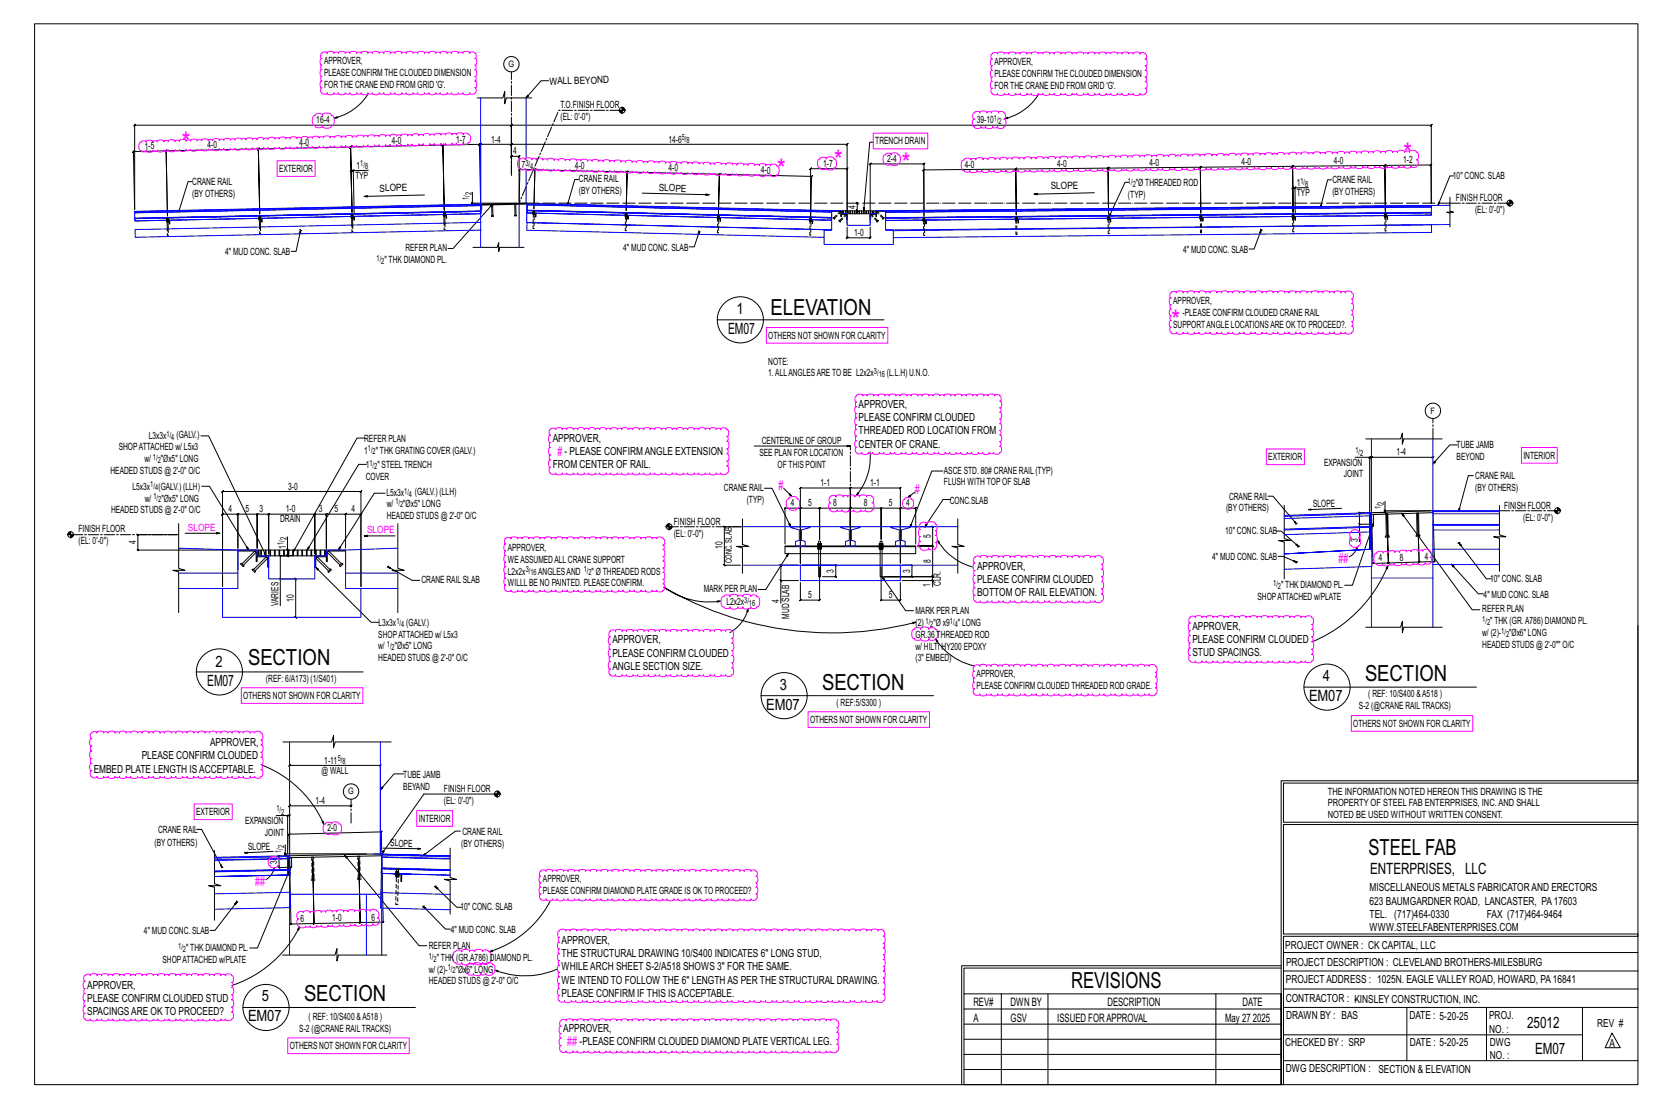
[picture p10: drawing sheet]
<svg xmlns="http://www.w3.org/2000/svg" width="914mm" height="610mm" viewBox="0 0 914 610" stroke-linecap="round" stroke-linejoin="round" font-family="sans-serif">
<defs><g id="words">
<g font-size="14.7" fill="#f0f">
<text x="100" y="83">*</text>
<text x="773" y="89">*</text>
<text x="459" y="93">*</text>
<text x="496" y="95">*</text>
<text x="428" y="98">*</text>
<text x="645" y="181">*</text>
</g>
<g font-size="12.2">
<text x="424" y="173">ELEVATION</text>
<text x="137" y="366">SECTION</text>
<text x="751" y="375">SECTION</text>
<text x="453" y="380">SECTION</text>
<text x="753" y="471">STEEL FAB</text>
<text x="590" y="544">REVISIONS</text>
<text x="167" y="551">SECTION</text>
</g>
<g font-size="8.6">
<text x="405" y="173">1</text>
<text x="401" y="184">EM07</text>
<text x="119" y="367">2</text>
<text x="114" y="378">EM07</text>
<text x="728" y="375">4</text>
<text x="429" y="380">3</text>
<text x="721" y="386">EM07</text>
<text x="422" y="391">EM07</text>
<text x="754" y="481">ENTERPRISES, LLC</text>
<text x="144" y="551">5</text>
<text x="137" y="562">EM07</text>
<text x="841" y="566">25012</text>
<text x="845" y="580">EM07</text>
</g>
<g font-size="7.3" fill="#f0f">
<text x="307" y="251">#</text>
<text x="429" y="270">#</text>
<text x="504" y="272">#</text>
<text x="737" y="310">##</text>
<text x="141" y="488">##</text>
<text x="312" y="576">##</text>
</g>
<g font-size="6.4">
<text x="536" y="554">REV#</text>
<text x="556" y="554">DWN BY</text>
<text x="610" y="554">DESCRIPTION</text>
<text x="684" y="554">DATE</text>
<text x="536" y="563">A</text>
<text x="556" y="563">GSV</text>
<text x="582" y="563">ISSUED FORAPPROVAL</text>
<text x="674" y="563">May 27</text>
<text x="690" y="563">2025</text>
</g>
<g font-size="6.1">
<text x="473" y="225">APPROVER,</text>
<text x="473" y="232">PLEASE CONFIRM CLOUDED</text>
<text x="473" y="239">THREADED ROD LOCATION FROM</text>
<text x="304" y="243">APPROVER,</text>
<text x="311" y="250">- PLEASE CONFIRMANGLE EXTENSION</text>
<text x="473" y="246">CENTER OF CRANE.</text>
<text x="304" y="258">FROM CENTER OF RAIL.</text>
<text x="538" y="314">APPROVER,</text>
<text x="538" y="321">PLEASE CONFIRM CLOUDED</text>
<text x="538" y="328">BOTTOM OF RAIL ELEVATION.</text>
<text x="656" y="347">APPROVER,</text>
<text x="337" y="354">APPROVER,</text>
<text x="656" y="354">PLEASE CONFIRM CLOUDED</text>
<text x="337" y="362">PLEASE CONFIRM CLOUDED</text>
<text x="656" y="361">STUD SPACINGS.</text>
<text x="337" y="369">ANGLE SECTION SIZE.</text>
<text x="116" y="411">APPROVER,</text>
<text x="78" y="418">PLEASE CONFIRM CLOUDED</text>
<text x="52" y="425">EMBED PLATE LENGTH ISACCEPTABLE.</text>
<text x="754" y="491">MISCELLANEOUS METALS FABRICATORAND ERECTORS</text>
<text x="754" y="498">623 BAUMGARDNER ROAD, LANCASTER, PA17603</text>
<text x="754" y="505">TEL. (717)464-0330</text>
<text x="819" y="505">FAX (717)464-9464</text>
<text x="754" y="513">WWW.STEELFABENTERPRISES.COM</text>
<text x="309" y="520">APPROVER,</text>
<text x="309" y="527">THE STRUCTURAL DRAWING 10/S400 INDICATES 6&quot; LONG STUD,</text>
<text x="708" y="523">PROJECT OWNER : CK CAPITAL, LLC</text>
<text x="708" y="532">PROJECT DESCRIPTION : CLEVELAND BROTHERS-MILESBURG</text>
<text x="309" y="534">WHILEARCH SHEET S-2/A518 SHOWS 3&quot; FOR THE SAME.</text>
<text x="48" y="544">APPROVER,</text>
<text x="309" y="542">WE INTEND TO FOLLOW THE 6&quot; LENGTHAS PER THE STRUCTURAL DRAWING.</text>
<text x="708" y="541">PROJECTADDRESS : 1025N. EAGLE VALLEY ROAD, HOWARD, PA16841</text>
<text x="48" y="552">PLEASE CONFIRM CLOUDED STUD</text>
<text x="309" y="549">PLEASE CONFIRM IF THIS ISACCEPTABLE.</text>
<text x="708" y="552">CONTRACTOR : -KINSLEY CONSTRUCTION, INC.</text>
<text x="48" y="559">SPACINGSARE OK TO PROCEED?</text>
<text x="708" y="561">DRAWN BY : BAS</text>
<text x="776" y="561">DATE : 5-20-25</text>
<text x="820" y="561">PROJ.</text>
<text x="310" y="568">APPROVER,</text>
<text x="820" y="569">NO. :</text>
<text x="879" y="566">REV #</text>
<text x="319" y="575">-PLEASE CONFIRM CLOUDED DIAMOND PLATE VERTICAL LEG.</text>
<text x="708" y="576">CHECKED BY : SRP</text>
<text x="776" y="576">DATE : 5-20-25</text>
<text x="820" y="576">DWG</text>
<text x="886" y="577">A</text>
<text x="820" y="583">NO. :</text>
<text x="708" y="590">DWG DESCRIPTION : SECTION &amp; ELEVATION</text>
</g>
<g font-size="5.5">
<text x="178" y="35">APPROVER,</text>
<text x="547" y="36">APPROVER,</text>
<text x="178" y="42">PLEASE CONFIRMTHE CLOUDED DIMENSION</text>
<text x="302" y="47" transform="rotate(-1 302 47)">WALLBEYOND</text>
<text x="547" y="42">PLEASE CONFIRMTHE CLOUDED DIMENSION</text>
<text x="178" y="49">FOR THE CRANE END FROM GRID 'G'.</text>
<text x="547" y="49">FOR THE CRANE END FROM GRID 'G'.</text>
<text x="309" y="59">T.O.FINISH FLOOR</text>
<text x="309" y="66">(EL: 0'-0&quot;)</text>
<text x="174" y="68">16-4</text>
<text x="538" y="68">39-10</text>
<text x="80" y="82" transform="rotate(-1 80 82)">1-5</text>
<text x="114" y="82" transform="rotate(-1 114 82)">4-0</text>
<text x="165" y="81" transform="rotate(-1 165 81)">4-0</text>
<text x="216" y="79" transform="rotate(-1 216 79)">4-0</text>
<text x="251" y="79" transform="rotate(-1 251 79)">1-7</text>
<text x="270" y="78">1-4</text>
<text x="368" y="78">14-6</text>
<text x="482" y="79">TRENCH DRAIN</text>
<text x="283" y="85">4</text>
<text x="488" y="89">2-4</text>
<text x="154" y="95">EXTERIOR</text>
<text x="196" y="93" transform="rotate(-1 196 93)">1</text>
<text x="287" y="92" transform="rotate(1 287 92)">7</text>
<text x="316" y="93" transform="rotate(1 316 93)">4-0</text>
<text x="368" y="94" transform="rotate(1 368 94)">4-0</text>
<text x="419" y="95" transform="rotate(1 419 95)">4-0</text>
<text x="453" y="92">1-7</text>
<text x="531" y="92" transform="rotate(-1 531 92)">4-0</text>
<text x="582" y="92" transform="rotate(-1 582 92)">4-0</text>
<text x="633" y="91" transform="rotate(-1 633 91)">4-0</text>
<text x="684" y="91" transform="rotate(-1 684 91)">4-0</text>
<text x="734" y="90" transform="rotate(-1 734 90)">4-0</text>
<text x="772" y="90" transform="rotate(-1 772 90)">1-2</text>
<text x="106" y="102">CRANE RAIL</text>
<text x="196" y="98" transform="rotate(-1 196 98)">TYP</text>
<text x="319" y="100">CRANE RAIL</text>
<text x="734" y="101">CRANE RAIL</text>
<text x="800" y="99">10&quot; CONC. SLAB</text>
<text x="209" y="105" transform="rotate(-1 209 105)">SLOPE</text>
<text x="319" y="107">(BYOTHERS)</text>
<text x="363" y="105" transform="rotate(1 363 105)">SLOPE</text>
<text x="578" y="104" transform="rotate(-1 578 104)">SLOPE</text>
<text x="625" y="103">&quot;Ø THREADED ROD</text>
<text x="714" y="102" transform="rotate(-1 714 102)">1</text>
<text x="714" y="108" transform="rotate(-1 714 108)">TYP</text>
<text x="734" y="108">(BYOTHERS)</text>
<text x="106" y="108">(BYOTHERS)</text>
<text x="621" y="109">(TYP)</text>
<text x="802" y="111">FINISH FLOOR</text>
<text x="471" y="115" transform="rotate(-90 471 115)">4</text>
<text x="812" y="117">(EL: 0'-0&quot;)</text>
<text x="470" y="130">1-0</text>
<text x="124" y="141">4&quot; MUD CONC. SLAB</text>
<text x="223" y="138">REFER PLAN</text>
<text x="343" y="138">4&quot; MUD CONC. SLAB</text>
<text x="651" y="139">4&quot; MUD CONC. SLAB</text>
<text x="212" y="145">&quot; THK DIAMOND PL.</text>
<text x="646" y="167">APPROVER,</text>
<text x="651" y="174">-PLEASE CONFIRM CLOUDED CRANE RAIL</text>
<text x="646" y="180">SUPPORTANGLE LOCATIONSARE OKTO PROCEED?.</text>
<text x="423" y="186">OTHERS NOT SHOWN FOR CLARITY</text>
<text x="423" y="201">NOTE:</text>
<text x="423" y="207">1.ALLANGLESARETO BE L2x2x</text>
<text x="488" y="207">(L.L.H) U.N.O.</text>
<text x="82" y="242">L3x3x</text>
<text x="97" y="241">(GALV.)</text>
<text x="200" y="243">REFER PLAN</text>
<text x="419" y="245">CENTERLINE OF GROUP</text>
<text x="65" y="248">SHOPATTACHED w/ L5x3</text>
<text x="200" y="250">1</text>
<text x="207" y="250">&quot; THK GRATING COVER (GALV.)</text>
<text x="418" y="251">SEE PLAN FOR LOCATION</text>
<text x="769" y="251">1-4</text>
<text x="802" y="247">TUBE JAMB</text>
<text x="79" y="254">w/</text>
<text x="89" y="254">&quot;Øx5&quot; LONG</text>
<text x="201" y="258">1</text>
<text x="208" y="258">&quot; STEELTRENCH</text>
<text x="428" y="258">OF THIS POINT</text>
<text x="698" y="253">EXTERIOR</text>
<text x="729" y="256">EXPANSION</text>
<text x="802" y="253">BEYOND</text>
<text x="839" y="253">INTERIOR</text>
<text x="61" y="261">HEADED STUDS @ 2'-0&quot; O/C</text>
<text x="520" y="261">ASCE STD. 80# CRANE RAIL(TYP)</text>
<text x="740" y="263">JOINT</text>
<text x="812" y="264">CRANE RAIL</text>
<text x="73" y="270">L5x3x</text>
<text x="87" y="270">(GALV.) (LLH)</text>
<text x="159" y="270">3-0</text>
<text x="201" y="264">COVER</text>
<text x="452" y="268">1-1</text>
<text x="479" y="268">1-1</text>
<text x="520" y="267">FLUSH WITH TOPOF SLAB</text>
<text x="213" y="273">L5x3x</text>
<text x="228" y="273">(GALV.) (LLH)</text>
<text x="399" y="271">CRANE RAIL</text>
<text x="677" y="275">CRANE RAIL</text>
<text x="812" y="270">(BYOTHERS)</text>
<text x="80" y="276">w/</text>
<text x="89" y="276">&quot;Øx5&quot; LONG</text>
<text x="213" y="279">w/</text>
<text x="222" y="279">&quot;Øx5&quot; LONG</text>
<text x="411" y="277">(TYP)</text>
<text x="435" y="279">4</text>
<text x="445" y="279">5</text>
<text x="459" y="279">8</text>
<text x="476" y="279">8</text>
<text x="489" y="279">5</text>
<text x="499" y="279">4</text>
<text x="523" y="277">CONC.SLAB</text>
<text x="675" y="282">(BYOTHERS)</text>
<text x="723" y="279" transform="rotate(-2 723 279)">SLOPE</text>
<text x="828" y="280">FINISH FLOOR</text>
<text x="61" y="283">HEADED STUDS @ 2'-0&quot; O/C</text>
<text x="126" y="282">4</text>
<text x="135" y="282">5</text>
<text x="143" y="282">3</text>
<text x="154" y="288">DRAIN</text>
<text x="157" y="282">1-0</text>
<text x="176" y="282">3</text>
<text x="184" y="282">5</text>
<text x="193" y="282">4</text>
<text x="213" y="286">HEADED STUDS @ 2'-0&quot; O/C</text>
<text x="838" y="287">(EL: 0'-0&quot;)</text>
<text x="43" y="293">FINISH FLOOR</text>
<text x="371" y="289">FINISH FLOOR</text>
<text x="43" y="300">(EL: 0'-0&quot;)</text>
<text x="75" y="300" transform="rotate(-90 75 300)">4</text>
<text x="371" y="296">(EL: 0'-0&quot;)</text>
<text x="512" y="296" transform="rotate(-90 512 296)">5</text>
<text x="674" y="294">10&quot; CONC. SLAB</text>
<text x="747" y="298" transform="rotate(-90 747 298)">3</text>
<text x="157" y="302" transform="rotate(-90 157 302)">1</text>
<text x="280" y="303">APPROVER,</text>
<text x="398" y="302" transform="rotate(-90 398 302)">10</text>
<text x="280" y="310">WEASSUMEDALLCRANE SUPPORT</text>
<text x="512" y="310" transform="rotate(-90 512 310)">8</text>
<text x="667" y="309">4&quot; MUD CONC. SLAB</text>
<text x="759" y="309" transform="rotate(-2 759 309)">4</text>
<text x="771" y="309" transform="rotate(-2 771 309)">8</text>
<text x="784" y="308" transform="rotate(-2 784 308)">4</text>
<text x="280" y="316">L2x2x</text>
<text x="296" y="316">ANGLESAND</text>
<text x="326" y="316">&quot; Ø THREADED RODS</text>
<text x="459" y="316" transform="rotate(-90 459 316)">3</text>
<text x="501" y="315" transform="rotate(-90 501 315)">3</text>
<text x="232" y="321">CRANE RAILSLAB</text>
<text x="280" y="323">WILLLBE NO PAINTED. PLEASE CONFIRM.</text>
<text x="512" y="323" transform="rotate(-90 512 323)">1</text>
<text x="518" y="323" transform="rotate(-90 518 323)">CLR.</text>
<text x="705" y="324">&quot; THK DIAMOND PL.</text>
<text x="820" y="320">10&quot; CONC. SLAB</text>
<text x="387" y="326">MARK PER PLAN</text>
<text x="445" y="329">5</text>
<text x="489" y="329">5</text>
<text x="817" y="329">4&quot; MUD CONC. SLAB</text>
<text x="153" y="334" transform="rotate(-90 153 334)">VARIES</text>
<text x="162" y="331" transform="rotate(-90 162 331)">10</text>
<text x="400" y="333">L2x2x</text>
<text x="429" y="332" transform="rotate(-90 429 332)">4</text>
<text x="692" y="330">SHOPATTACHED w/PLATE</text>
<text x="434" y="341" transform="rotate(-90 434 341)">MUD SLAB</text>
<text x="504" y="338">MARK PER PLAN</text>
<text x="816" y="337">REFER PLAN</text>
<text x="208" y="345">L3x3x</text>
<text x="224" y="345">(GALV.)</text>
<text x="504" y="345">(2)</text>
<text x="514" y="345">&quot;Ø x9</text>
<text x="527" y="345">&quot; LONG</text>
<text x="820" y="344">&quot; THK (GR.A786) DIAMOND PL.</text>
<text x="208" y="351">SHOPATTACHED w/ L5x3</text>
<text x="504" y="351">GR.36 THREADED ROD</text>
<text x="816" y="350">w/ (2)-</text>
<text x="831" y="350">&quot;Øx6&quot; LONG</text>
<text x="208" y="358">w/</text>
<text x="217" y="358">&quot;Øx5&quot; LONG</text>
<text x="504" y="358">w/ HILTI HY200 EPOXY</text>
<text x="816" y="357">HEADED STUDS @ 2'-0&quot;&quot; O/C</text>
<text x="208" y="364">HEADED STUDS @ 2'-0&quot; O/C</text>
<text x="504" y="364">(3&quot; EMBED)</text>
<text x="146" y="376">(REF: 6/A173) (1/S401)</text>
<text x="538" y="373">APPROVER,</text>
<text x="538" y="380">PLEASE CONFIRM CLOUDED THREADED ROD GRADE.</text>
<text x="753" y="384">( REF: 10/S400 &amp;A518 )</text>
<text x="134" y="385">OTHERS NOT SHOWN FOR CLARITY</text>
<text x="460" y="389">( REF:5/S300 )</text>
<text x="748" y="390">S-2 (@CRANE RAILTRACKS)</text>
<text x="446" y="398">OTHERS NOT SHOWN FOR CLARITY</text>
<text x="745" y="400">OTHERS NOT SHOWN FOR CLARITY</text>
<text x="179" y="420">1-11</text>
<text x="177" y="426">@ WALL</text>
<text x="222" y="428">TUBE JAMB</text>
<text x="222" y="435">BEYAND</text>
<text x="244" y="436">FINISH FLOOR</text>
<text x="731" y="438">THE INFORMATION NOTED HEREON THIS DRAWING IS THE</text>
<text x="174" y="443">1-4</text>
<text x="244" y="443">(EL: 0'-0&quot;)</text>
<text x="108" y="449">EXTERIOR</text>
<text x="731" y="444">PROPERTY OF STEEL FAB ENTERPRISES, INC.AND SHALL</text>
<text x="135" y="454">EXPANSION</text>
<text x="231" y="452">INTERIOR</text>
<text x="731" y="451">NOTED BE USED WITHOUT WRITTEN CONSENT.</text>
<text x="87" y="459">CRANE RAIL</text>
<text x="146" y="460">JOINT</text>
<text x="180" y="458" transform="rotate(-1 180 458)">2-0</text>
<text x="255" y="460">CRANE RAIL</text>
<text x="85" y="466">(BYOTHERS)</text>
<text x="215" y="466" transform="rotate(1 215 466)">SLOPE</text>
<text x="254" y="467">(BYOTHERS)</text>
<text x="137" y="468" transform="rotate(-2 137 468)">SLOPE</text>
<text x="153" y="476" transform="rotate(-91 153 476)">3</text>
<text x="299" y="486">APPROVER,</text>
<text x="299" y="492">PLEASE CONFIRM DIAMOND PLATE GRADE IS OKTO PROCEED?</text>
<text x="254" y="501">10&quot; CONC. SLAB</text>
<text x="165" y="508" transform="rotate(-1 165 508)">6</text>
<text x="183" y="507" transform="rotate(-1 183 507)">1-0</text>
<text x="204" y="507" transform="rotate(-1 204 507)">6</text>
<text x="79" y="514">4&quot; MUD CONC. SLAB</text>
<text x="248" y="514">4&quot; MUD CONC. SLAB</text>
<text x="102" y="524">&quot; THK DIAMOND PL.</text>
<text x="236" y="523">REFER PLAN</text>
<text x="89" y="530">SHOPATTACHED w/PLATE</text>
<text x="240" y="529">&quot; THK (GR.A786) DIAMOND PL.</text>
<text x="236" y="536">w/ (2)-</text>
<text x="251" y="536">&quot;Øx6&quot; LONG</text>
<text x="236" y="542">HEADED STUDS @ 2'-0&quot; O/C</text>
<text x="170" y="562">( REF: 10/S400 &amp;A518 )</text>
<text x="165" y="568">S-2 (@CRANE RAILTRACKS)</text>
<text x="159" y="578">OTHERS NOT SHOWN FOR CLARITY</text>
</g>
<g font-size="5.5" fill="#f0f">
<text x="103" y="293">SLOPE</text>
<text x="202" y="294">SLOPE</text>
</g>
<g font-size="4.9">
<text x="280" y="37">G</text>
<text x="788" y="228">F</text>
<text x="403" y="310" transform="rotate(-90 403 310)">CONC. SLAB</text>
<text x="192" y="437">G</text>
</g>
<g font-size="4.7">
<text x="547" y="67">1/</text>
<text x="550" y="68">2</text>
<text x="375" y="77">5/</text>
<text x="378" y="79">8</text>
<text x="198" y="92" transform="rotate(-1 198 92)">1/</text>
<text x="201" y="93" transform="rotate(-1 201 93)">8</text>
<text x="289" y="91" transform="rotate(1 289 91)">3/</text>
<text x="292" y="93" transform="rotate(1 292 93)">4</text>
<text x="621" y="101">1/</text>
<text x="716" y="101" transform="rotate(-1 716 101)">1/</text>
<text x="259" y="108" transform="rotate(-90 259 108)">2</text>
<text x="624" y="103">2</text>
<text x="719" y="103" transform="rotate(-1 719 103)">8</text>
<text x="258" y="110" transform="rotate(-90 258 110)">1/</text>
<text x="207" y="143">1/</text>
<text x="210" y="145">2</text>
<text x="481" y="206">3/</text>
<text x="484" y="208">16</text>
<text x="92" y="241">1/</text>
<text x="94" y="242">4</text>
<text x="203" y="249">1/</text>
<text x="205" y="250">2</text>
<text x="746" y="250">1/</text>
<text x="749" y="251">2</text>
<text x="84" y="253">1/</text>
<text x="87" y="255">2</text>
<text x="203" y="257">1/</text>
<text x="206" y="258">2</text>
<text x="83" y="268">1/</text>
<text x="84" y="275">1/</text>
<text x="85" y="270">4</text>
<text x="223" y="272">1/</text>
<text x="225" y="273">4</text>
<text x="87" y="277">2</text>
<text x="218" y="278">1/</text>
<text x="220" y="279">2</text>
<text x="760" y="280" transform="rotate(-90 760 280)">1/</text>
<text x="762" y="278" transform="rotate(-90 762 278)">2</text>
<text x="158" y="297" transform="rotate(-90 158 297)">2</text>
<text x="156" y="300" transform="rotate(-90 156 300)">1/</text>
<text x="289" y="315">3/</text>
<text x="292" y="317">16</text>
<text x="321" y="315">1/</text>
<text x="324" y="317">2</text>
<text x="701" y="323">1/</text>
<text x="704" y="324">2</text>
<text x="410" y="332">3/</text>
<text x="412" y="334">16</text>
<text x="218" y="344">1/</text>
<text x="221" y="345">4</text>
<text x="510" y="343">1/</text>
<text x="512" y="345">2</text>
<text x="523" y="343">1/</text>
<text x="526" y="345">4</text>
<text x="816" y="343">1/</text>
<text x="819" y="344">2</text>
<text x="826" y="349">1/</text>
<text x="829" y="351">2</text>
<text x="213" y="356">1/</text>
<text x="216" y="358">2</text>
<text x="186" y="419">5/</text>
<text x="189" y="421">8</text>
<text x="152" y="447">1/</text>
<text x="155" y="449">2</text>
<text x="156" y="467" transform="rotate(-90 156 467)">2</text>
<text x="155" y="470" transform="rotate(-90 155 470)">1/</text>
<text x="98" y="522">1/</text>
<text x="101" y="524">2</text>
<text x="236" y="528">1/</text>
<text x="239" y="530">2</text>
<text x="247" y="534">1/</text>
<text x="249" y="536">2</text>
</g>
</g></defs>
<g fill="none" stroke="#000" stroke-width=".55">
<path d="M19 13h883v584h-883zM203 52a30 30 0 0 1-19 13M263 54h14l1-4v7l1-3h14M302 44h-4l-8 10M342 60l2 1M342 59l2 2M342 59v4M343 59l1 1M572 52a30 30 0 0 1-19 13M184 65l2-1v1zM282 79v-10v-1l-1 1h1h-208l1-1-1 1v46l-1-32v1l1-1h-1h18v1l1-1h-1l1 36-1-36v1l1-1h-1l51-1v1l1-1h-1l1 36-1-36v1l1-1h-1l51-1 1-1-1 1 1 36-1-36 1-1-1 1 51-1h-1l1-1v1l1 36-1-36h-1l1-1v1l20-1-1 1 1-1 1 32v-32l-1 1 1-1h17l-1 1 1-1v4M341 61h3"/>
<path d="M341 61l1 1M342 61v1M342 61h.1M342 60l1 1M481 78h-2l-4 38M553 65h2zM194 94h-1l1-1-1 2v-1l1 23M195 93l-1 1zM203 94h-9l1 24M282 83v-14h-1l1-1v1h506h-1l1-1v1v43v-21v-1l-1 1h1h-26h1l-1 1v-1l1 25-1-25h1l-1 1v-1l-50 1v-1l-1 1h1v25v-25v-1l-1 1h1h-51l-1 1 1-1v25v-25l-1 1 1-1-51 1 1-1-1 1v25v-25l1-1-1 1h-51h1l-1 1v-1v25v-25h1l-1 1v-1l-51 1 1-1-1 1 1 25M282 95v-16l-1 1 1-1h184v1l1-1h-1v38M282 83v3l-1 1 1-1h4l-1 1 1-1v25"/>
<path d="M319 99h-3l-4 14M733 99h-2l-4 15M800 97h-2l-6 16M106 100h-2l-6 17M193 119h2v2v-2zM193 119l1 1zM193 120h1M194 120h.1M234 107l-34 1M244 118h2v2v-2zM244 118h.1M244 118h1z"/>
<path d="M244 119v4M245 118v1l-1-1M245 119v4M245 118v1M260 111l1 1zM260 106v6h25M260 112l1 1-1-1h4M265 112h25l-25 1zM265 113v3zM271 119h1zM271 113l-22 24h-2M271 119v-6v6"/>
<path d="M283 119h1zM284 119v-6h-1l1 6M286 111v-18v1l1-1h-1l8 1 1-1-1 1v21v-21l1-1-1 1 51 1 1-1-1 1v21v-21l1-1-1 1 51 1 1-1-1 1v21v-21l1-1-1 1 51 1-1 1 1-1-1 22M293 117h2v3v-2zM344 119h2v2v-2zM354 106l36 1M395 120h2v2l-1-2zM446 120v-27l1-1-1 1h20l1-1-1 1v30M458 116h5v3v-3zM463 118h3v3v-3zM463 116h19M463 116l1 2z"/>
<path d="M464 116v2zM465 116l1 2zM466 118h13M467 116v2zM468 116v2zM469 116v2zM470 116l1 2zM472 116v2zM472 112l-1-1 1 1v4h-1l1 1v-1M473 116v2zM474 116v2zM475 116l1 2z"/>
<path d="M477 116v2zM478 116v2zM479 118h3h-3v3zM479 116v2zM481 116v2zM482 116v2zM482 116h6h-5l-1 3zM509 119v-29l-1 1 1-1h-30h1l-1 1v-1v33M602 106l-33 1M621 100h-2l-8 19M660 120h2v2v-2zM711 119h2v2v-2z"/>
<path d="M713 103h-1l-1 1 1-1v14M713 103l-1 1zM720 103h-7v15M762 119h2v2v-2zM798 109v7l2 1h-4h2v8M829 112h4M830 112l1 1M831 112h.1M831 111l1 1M831 110l2 2M831 112h1M831 110v4"/>
<path d="M91 121h2v2v-1zM92 121l1 1zM92 122v4M92 122h.1M93 122v4M93 122h-1M142 120h2v2v-2zM143 120l1 1zM143 121h.1M143 121v4M144 121h-1M165 126v1"/>
<path d="M165 127l-2 11h-3M165 127h1M194 120v4M260 136h14l1-2v5v-3h13M385 127h.1M385 127l-3 9h-3M385 127v1M445 121h2v2v-2zM466 125v6l1-1-1 1h13l1-1-1 1v-6M508 121h2v2v-2zM559 121h2v2l-1-2zM609 120h2v2v-2z"/>
<path d="M694 126h.1M694 126l-4 11h-2M694 126l1 1M395 176h92M111 240h4l31 66M201 241h-4l-35 63M202 256h-5l-28 47M415 246h53M479 249a33 33 0 0 1-8 24M519 259h-6l-12 32M746 252h8v30h-6l1 1-1-1v7M752 242h19l1-4v7l1-3h21"/>
<path d="M754 252l1-1zM754 252h1h-1l1-1v1v29v-29h-1l1-1v1h34h-1l1-1v1M802 245h-4l-9 11M111 268h4l22 35M212 272h-6l-20 31M421 269h4l10 21M431 269l5 4M440 269l1-1v1h27l1-1-1 22v-21l1-1-1 1h28h-1l1-1v42v-31l-1 1h1h-11v-1v1v17v-18v1h-17l1-1-1 1v21l1-22-1 1h-17l1-1-1 1v17l1-18-1 1h-10v-1l-1 1h1v30v-41zM472 271l1 1-2 1zM504 271l-4 3M523 275h-4l-10 15M698 273h3l13 15"/>
<path d="M707 278v19l4 1h-7l3 1v20M739 280l-19 1M762 276v5h26M811 262h-3l-5 19M825 278v17l4 1h-7h3v19M857 280l2 1M857 279v4M858 280l1 1M37 294h4M39 293l-2 1M39 294h.1M39 294h-1"/>
<path d="M39 293l-1 1M39 293v3M39 294v1M40 294l-1 1M40 294l-1 2M40 295l-1 1M97 294h-21v1v-1v9h64M98 288v25l4 1h-7l3 1v22M102 294h19M158 296v7h1M190 286v-3v1l1-1h-1h9l-1 1 1-1v40v-52v-1l-1 1h1h-76v-1l-1 1h1v52v-40l-1 1 1-1h8l-1 1 1-1v19v-19v1v-1h11l-1 1 1-1v19v-19l-1 1 1-1h6v1v-1v22v-22v1v-1h25v1l1-1-1 22v-22v1l1-1h-1h7l-1 1 1-1v19v-19l-1 1 1-1h10v1l1-1-1 19M201 295h16"/>
<path d="M219 288v25l4 1h-7l3 1v22M366 290h4M368 288l-1 2M368 290h.1M368 289v1M368 289l-1 1M368 288v4M369 290h-1M369 290l-1 1M370 290l-2 2M370 290l-1 2M408 290h-10h1v21h-1l1 1v-1h9"/>
<path d="M409 286v14l3 1h-6l3 1v14M441 290v-11l-1 1h1h-9l1-1-1 1v20M451 299v3M451 299h-1v1M451 299v-1h1v1M451 299v2M452 299v3M452 299v1M484 299v2M485 299h-1v1M485 299v-1h1v1M485 299v3"/>
<path d="M485 299v2M486 299v3M486 299v1M496 290v-10h-1l1-1v1h8v-1v21M502 290h11h1h-1v11v-1l1 1h-9h8v-1l1 1h-1v17v-1l1 1h-27M516 297l1 2zM516 297a32 32 0 0 0 20 15M527 286v14l4 1h-7l3 1v14M703 292h2l10 9M714 288l-1 1M714 288h.1M748 288l1 1z"/>
<path d="M754 289h-6v9M755 282l34-1v1l-34 1zM755 283h1v6h-1zM756 288l-11 34h-5M762 281l1 1zM762 281v1l1 1-1-1h-6M763 295h2v1h-2zM764 295v-12h-1v12M772 283l38 53h5M780 295h2h-2zM780 282l1 28 1-1h-1h9l-1 1 1-1-1-26M780 284l1 25h1l-1 1v-1l-17 1h1h-1l-1-27 1 27h1h-1h-8l-1 1v-26"/>
<path d="M781 295v-12h-1v12M803 299l15 20h3M803 299h.1M804 299h-1M856 281h3M856 282l1 1M856 281l1 2M856 281l1 1M857 281v1M857 281h1M131 303h11v6h-1v-5h-1l-9-1zM133 310l1 2-2-1z"/>
<path d="M133 310l7-7 1 1-7 7M139 313l2 2h-1l-1-1zM140 314l7-7-7 7M142 306h6v6h-1v-5h-5zM142 303h38M142 303h1v3h-1zM144 303v3zM146 303v3zM148 306h25M149 303v3zM151 303v3zM154 303v3z"/>
<path d="M154 318l1 1zM156 303l1 3zM158 302l1 1zM158 306h-4h1h-1v13M158 303v3l1 1-1-1h2M159 303v3zM161 303l1 3zM164 303v3zM166 303l1 3zM169 303v3zM171 303l1 3zM173 306h7v1h-6v5h-1z"/>
<path d="M174 303v3zM174 312l30 31h5M176 303l1 3zM179 303v3zM180 303h10l-9 1h-1v5zM182 314l-7-7h-1l7 7M182 313v1l-1 1h-1zM188 310l-7-6h-1l7 7M188 310l1 1-2 1zM214 312l13 8h4M214 312h-1M214 312h.1"/>
<path d="M429 319l1 1zM432 301h72zM432 301v4h19M434 305l-12 20h-5M440 320h-10v12M440 311h-10h-1l1 1v-1v9M442 311h18v1v-1v7v-1v1h-7M450 301v1h1M450 300l2 1zM450 301h2zM451 300v-1h1v1M451 301v1h1v-1"/>
<path d="M451 302v16h1v-16M451 301v1M451 312v18h1l-1 1v-1h-10l-1 1 1-10M452 301v1M484 301v1h1M484 300l2 1zM484 301h2zM484 301v1M485 300v-1h1v1M485 301v1h1v-1M485 302v16h1M485 301v1"/>
<path d="M485 312v19v-1h11l-1 1 1-1v-9M486 318l13 18h4M486 302v16M486 301v1M497 320h16v3M497 311h5v1v-1v7v-1v1h-15h26v-1l1 1h-1v2M504 301v4h-52M513 319l1 1zM704 306h2l8 4M714 310h-1M714 309v1M715 301h-1"/>
<path d="M715 301h.1M747 301v2h-1zM747 301l-1 3-3 3M764 311v2h-1zM764 311a77 77 0 0 1-41 42M799 311l15 16h3M154 334v-15h9l-1-1 1 1v21M162 339l1 1zM395 331h2l-2 1zM397 331a42 42 0 0 1-32-8 183 183 0 0 0 139 20M412 335v2h-1zM412 335a22 22 0 0 1-10 13"/>
<path d="M502 343h2h-1zM515 352l1 1v1zM515 352a34 34 0 0 0 21 15M752 345h19l1-3v6l1-3h21M902 345v85h-197M108 370h92M718 378h95M419 383h95M156 409h27l1-4v7v-3h31M145 421a61 61 0 0 1 33 33M222 426h-5l-8 9M272 438l1 1"/>
<path d="M272 437l2 2M273 437l1 1M274 436l1 1M274 437h.1M274 437h1M274 435v4M276 437h-43l-23 33M705 430v167v-50M902 431h-195v22h195M108 457h3l11 21M152 449h6v21M158 449h1z"/>
<path d="M158 449h1h1l-1 20M177 453l1-1v2zM193 444l1-1-1 1h-34l1-1-1 1v26v-49v1l1-1h-1h50v1l1-1-1 49M253 458h-2l-18 13M902 454h-195v60h195v2h-195v81M118 468v19l4 1h-7l3 1v18M122 478h.1M123 478h-1M150 469l-15 1M151 478v2l-1-1zM151 478a11 11 0 0 1-5 6M157 470l1 1z"/>
<path d="M157 465v5h45M157 470v1l1 1-1-1h1h-5l1 1v-1v7l-1-1 1 1h4M158 478h.1M158 473h.1M158 480h.1M158 474h.1M158 477h.1M158 476h.1M158 472h.1M159 472h-1M159 474h.1M159 475h-1"/>
<path d="M159 476l-1 1M159 478h-1M159 479h.1M159 472h.1M159 475h.1M159 476h.1M159 478h.1M159 473h.1M159 477h.1M159 480h.1M159 471h.1M159 477v1"/>
<path d="M159 471l51-1v1l-51 1zM159 472h1l1 6h-1zM160 477l-18 45h-5M190 471l41 50h4M210 469v-11l-1 1 1-1-51 1h1l-1 1v-1v11M210 472l1 36v-1v1h-13h1h-1v-35v35h1h-1l-25 1v-1l-1 1v-36l1 36v-1l-1 1h1h-13l1-1-1 1v-29M211 467h20M248 467v16l3 1h-6l3 1v18M130 496v1M130 497l-12 15h-2M130 497h1M158 481h.1"/>
<path d="M159 480l-1 1M159 482h.1M159 481h.1M217 481h4v4v-3zM233 499l12 13h3M233 499h-1M234 499h-1M240 488l11 12h3M240 488h-1M240 488h.1M303 496a57 57 0 0 1-34 28M165 510l-1 2z"/>
<path d="M165 510a64 64 0 0 1-37 33M156 526h28l1-4v7l1-3h27M269 524l2-1v1zM272 534h2v1zM307 534a45 45 0 0 1-35 0M705 533h-174v14M705 532h-176v65M707 535h195M707 525h195M134 555h95M531 547h174v50h-174zM531 556h174"/>
<path d="M551 547v50M577 547v50M669 547v50M707 555h195M707 545h195M774 555v29M818 555v29M871 555v29M531 572h174M531 564h174M707 570h164M887 569l5 8h-8z"/>
<path d="M531 589h174M531 581h174M707 584h195"/>
<circle cx="282" cy="35" r="4"/>
<circle cx="342" cy="61" r="1.6"/>
<circle cx="831" cy="112" r="1.6"/>
<circle cx="408" cy="176" r="13"/>
<circle cx="789" cy="226" r="4"/>
<circle cx="39" cy="294" r="1.6"/>
<circle cx="368" cy="290" r="1.6"/>
<circle cx="857" cy="281" r="1.6"/>
<circle cx="121" cy="370" r="13"/>
<circle cx="731" cy="378" r="13"/>
<circle cx="432" cy="383" r="13"/>
<circle cx="193" cy="436" r="4"/>
<circle cx="274" cy="437" r="1.6"/>
<circle cx="146" cy="555" r="13"/>
</g>
<g fill="none" stroke="#f0f" stroke-width=".55">
<path d="M177 29h2h1a2.1 2.1 0 0 1 4 0 1.4 1.4 0 0 1 2 0 2.1 2.1 0 0 1 4 0 1.5 1.5 0 0 1 3 0 2.1 2.1 0 0 1 3 0 1.5 1.5 0 0 1 3 0 2.1 2.1 0 0 1 4 0 1.4 1.4 0 0 1 2 0 2.1 2.1 0 0 1 4 0 1.4 1.4 0 0 1 2 0 2.1 2.1 0 0 1 4 0 1.4 1.4 0 0 1 2 0 2.1 2.1 0 0 1 4 0 1.5 1.5 0 0 1 3 0 2.1 2.1 0 0 1 3 0 1.5 1.5 0 0 1 3 0 2.1 2.1 0 0 1 4 0 1.4 1.4 0 0 1 2 0 2.1 2.1 0 0 1 4 0 1.4 1.4 0 0 1 2 0 2.1 2.1 0 0 1 4 0 1.5 1.5 0 0 1 3 0 2.1 2.1 0 0 1 3 0 1.5 1.5 0 0 1 3 0 2.1 2.1 0 0 1 4 0 2 2 0 0 1 2 0 2 2 0 0 1 0 3 2.1 2.1 0 0 1 0 4 1.4 1.4 0 0 1 0 2 2.1 2.1 0 0 1 0 4 1.5 1.5 0 0 1 0 3 2.1 2.1 0 0 1 0 3 2 2 0 0 1 0 3 2 2 0 0 1-2 0 2.1 2.1 0 0 1-4 0 1.5 1.5 0 0 1-3 0 2.1 2.1 0 0 1-3 0 1.5 1.5 0 0 1-3 0 2.1 2.1 0 0 1-4 0 1.4 1.4 0 0 1-2 0 2.1 2.1 0 0 1-4 0 1.4 1.4 0 0 1-2 0 2.1 2.1 0 0 1-4 0 1.5 1.5 0 0 1-3 0 2.1 2.1 0 0 1-3 0 1.5 1.5 0 0 1-3 0 2.1 2.1 0 0 1-4 0 1.4 1.4 0 0 1-2 0 2.1 2.1 0 0 1-4 0 1.4 1.4 0 0 1-2 0 2.1 2.1 0 0 1-4 0 1.4 1.4 0 0 1-2 0 2.1 2.1 0 0 1-4 0 1.5 1.5 0 0 1-3 0 2.1 2.1 0 0 1-3 0 1.5 1.5 0 0 1-3 0 2.1 2.1 0 0 1-4 0 1.4 1.4 0 0 1-2 0 2.1 2.1 0 0 1-4 0 2 2 0 0 1-3 0 2 2 0 0 1 0-3 2.1 2.1 0 0 1 0-3 1.5 1.5 0 0 1 0-3 2.1 2.1 0 0 1 0-4 1.4 1.4 0 0 1 0-2 2.1 2.1 0 0 1 0-4 2 2 0 0 1 0-3zM547 29h1l1 1a2.1 2.1 0 0 1 4 0 1.4 1.4 0 0 1 2 0 2.1 2.1 0 0 1 4 0 1.5 1.5 0 0 1 3 0 2.1 2.1 0 0 1 3 0 1.5 1.5 0 0 1 3 0 2.1 2.1 0 0 1 4 0 1.4 1.4 0 0 1 2 0 2.1 2.1 0 0 1 4 0 1.4 1.4 0 0 1 2 0 2.1 2.1 0 0 1 4 0 1.5 1.5 0 0 1 3 0 2.1 2.1 0 0 1 3 0 1.5 1.5 0 0 1 3 0 2.1 2.1 0 0 1 3 0 1.5 1.5 0 0 1 3 0 2.1 2.1 0 0 1 4 0 1.4 1.4 0 0 1 2 0 2.1 2.1 0 0 1 4 0 1.4 1.4 0 0 1 2 0 2.1 2.1 0 0 1 4 0 1.5 1.5 0 0 1 3 0 2.1 2.1 0 0 1 3 0 1.5 1.5 0 0 1 3 0 2.1 2.1 0 0 1 4 0 2 2 0 0 1 2 0 2 2 0 0 1 0 3 2.1 2.1 0 0 1 0 3 1.5 1.5 0 0 1 0 3 2.1 2.1 0 0 1 0 3 1.5 1.5 0 0 1 0 3 2.1 2.1 0 0 1 0 4 2 2 0 0 1 0 2 2 2 0 0 1-2 0 2.1 2.1 0 0 1-4 0 1.5 1.5 0 0 1-3 0 2.1 2.1 0 0 1-3 0 1.5 1.5 0 0 1-3 0 2.1 2.1 0 0 1-4 0 1.4 1.4 0 0 1-2 0 2.1 2.1 0 0 1-4 0 1.4 1.4 0 0 1-2 0 2.1 2.1 0 0 1-4 0 1.5 1.5 0 0 1-3 0 2.1 2.1 0 0 1-3 0 1.5 1.5 0 0 1-3 0 2.1 2.1 0 0 1-3 0 1.5 1.5 0 0 1-3 0 2.1 2.1 0 0 1-4 0 1.4 1.4 0 0 1-2 0 2.1 2.1 0 0 1-4 0 1.4 1.4 0 0 1-2 0 2.1 2.1 0 0 1-4 0 1.5 1.5 0 0 1-3 0 2.1 2.1 0 0 1-3 0 1.5 1.5 0 0 1-3 0 2.1 2.1 0 0 1-4 0 1.4 1.4 0 0 1-2 0 2.1 2.1 0 0 1-4 0 2 2 0 0 1-3 0 2 2 0 0 1 0-2 2.1 2.1 0 0 1 0-4 1.5 1.5 0 0 1 0-3 2.1 2.1 0 0 1 0-3 1.5 1.5 0 0 1 0-3 2.1 2.1 0 0 1 0-3 2.1 2.1 0 0 1 1-4zM77 79l1-1a1.5 1.5 0 0 1 2 0 2.1 2.1 0 0 1 4 0 1.5 1.5 0 0 1 3 0 2.1 2.1 0 0 1 3 0 1.5 1.5 0 0 1 3 0 2.1 2.1 0 0 1 3 0 1.5 1.5 0 0 1 3 0 2.1 2.1 0 0 1 3 0 1.5 1.5 0 0 1 3 0 2.1 2.1 0 0 1 4 0 1.4 1.4 0 0 1 2 0 2.1 2.1 0 0 1 4 0 1.4 1.4 0 0 1 2-1 2.1 2.1 0 0 1 4 0 1.4 1.4 0 0 1 2 0 2.1 2.1 0 0 1 4 0 1.4 1.4 0 0 1 2 0 2.1 2.1 0 0 1 4 0 1.4 1.4 0 0 1 2 0 2.1 2.1 0 0 1 4 0 1.4 1.4 0 0 1 2 0 2.1 2.1 0 0 1 4 0 1.5 1.5 0 0 1 3 0 2.1 2.1 0 0 1 3 0 1.5 1.5 0 0 1 3 0 2.1 2.1 0 0 1 3-1 1.5 1.5 0 0 1 3 0 2.1 2.1 0 0 1 3 0 1.5 1.5 0 0 1 3 0 2.1 2.1 0 0 1 4 0 1.4 1.4 0 0 1 2 0 2.1 2.1 0 0 1 4 0 1.4 1.4 0 0 1 2 0 2.1 2.1 0 0 1 4 0 1.4 1.4 0 0 1 2 0 2.1 2.1 0 0 1 4 0 1.4 1.4 0 0 1 2 0 2.1 2.1 0 0 1 4 0 1.4 1.4 0 0 1 2 0 2.1 2.1 0 0 1 4-1 1.5 1.5 0 0 1 3 0 2.1 2.1 0 0 1 3 0 1.5 1.5 0 0 1 3 0 2.1 2.1 0 0 1 3 0 1.5 1.5 0 0 1 3 0 2.1 2.1 0 0 1 3 0 1.5 1.5 0 0 1 3 0 2.1 2.1 0 0 1 3 0 1.5 1.5 0 0 1 3 0 2.1 2.1 0 0 1 4 0 1.4 1.4 0 0 1 2 0 2.1 2.1 0 0 1 4 0 1.4 1.4 0 0 1 2 0 2.1 2.1 0 0 1 4-1 1.4 1.4 0 0 1 2 0 2.1 2.1 0 0 1 4 0 1.4 1.4 0 0 1 2 0 2.1 2.1 0 0 1 4 0 1.9 1.9 0 0 1 3 0 3 3 0 0 1 0 5h-2h-1a2.1 2.1 0 0 1-4 0 1.4 1.4 0 0 1-2 0 2.1 2.1 0 0 1-4 0 1.4 1.4 0 0 1-2 0 2.1 2.1 0 0 1-4 0 1.4 1.4 0 0 1-2 0 2.1 2.1 0 0 1-4 0 1.4 1.4 0 0 1-2 0 2.1 2.1 0 0 1-4 0 1.5 1.5 0 0 1-3 0 2.1 2.1 0 0 1-3 0 1.5 1.5 0 0 1-3 0 2.1 2.1 0 0 1-3 1 1.5 1.5 0 0 1-3 0 2.1 2.1 0 0 1-3 0 1.5 1.5 0 0 1-3 0 2.1 2.1 0 0 1-3 0 1.5 1.5 0 0 1-3 0 2.1 2.1 0 0 1-4 0 1.4 1.4 0 0 1-2 0 2.1 2.1 0 0 1-4 0 1.4 1.4 0 0 1-2 0 2.1 2.1 0 0 1-4 0 1.4 1.4 0 0 1-2 0 2.1 2.1 0 0 1-4 0 1.4 1.4 0 0 1-2 1 2.1 2.1 0 0 1-4 0 1.4 1.4 0 0 1-2 0 2.1 2.1 0 0 1-4 0 1.5 1.5 0 0 1-3 0 2.1 2.1 0 0 1-3 0 1.5 1.5 0 0 1-3 0 2.1 2.1 0 0 1-3 0 1.5 1.5 0 0 1-3 0 2.1 2.1 0 0 1-3 0 1.5 1.5 0 0 1-3 0 2.1 2.1 0 0 1-4 0 1.4 1.4 0 0 1-2 0 2.1 2.1 0 0 1-4 0 1.4 1.4 0 0 1-2 1 2.1 2.1 0 0 1-4 0 1.4 1.4 0 0 1-2 0 2.1 2.1 0 0 1-4 0 1.4 1.4 0 0 1-2 0 2.1 2.1 0 0 1-4 0 1.4 1.4 0 0 1-2 0 2.1 2.1 0 0 1-4 0 1.4 1.4 0 0 1-2 0 2.1 2.1 0 0 1-4 0 1.5 1.5 0 0 1-3 0 2.1 2.1 0 0 1-3 0 1.5 1.5 0 0 1-3 0 2.1 2.1 0 0 1-3 1 1.5 1.5 0 0 1-3 0 2.1 2.1 0 0 1-3 0 1.5 1.5 0 0 1-3 0 2.1 2.1 0 0 1-4 0 1.9 1.9 0 0 1-3 0v-1zM172 64h2a2.2 2.2 0 0 1 4 0 2.7 2.7 0 0 1 4 0h1a4 4 0 0 1 0 5h-1a2.7 2.7 0 0 1-4 0 2.2 2.2 0 0 1-4 0h-1a4 4 0 0 1-1-5zM481 73h30v9h-30zM536 62a2.2 2.2 0 0 1 3 0 2.2 2.2 0 0 1 4 0 1.5 1.5 0 0 1 3 0 2.2 2.2 0 0 1 4 0 2.2 2.2 0 0 1 3 0 2.2 2.2 0 0 1 0 4 2.6 2.6 0 0 1 0 4l-2 1-2-1a1.5 1.5 0 0 1-3 0 2.2 2.2 0 0 1-3 0 1.5 1.5 0 0 1-3 0 2.4 2.4 0 0 1-4 0l-1-2 1-2v-1zM153 88h21v9h-21zM285 88h1a1.6 1.6 0 0 1 3 0 2.1 2.1 0 0 1 4 0 1.4 1.4 0 0 1 2 0 2.1 2.1 0 0 1 4 0 1.4 1.4 0 0 1 2 0 2.1 2.1 0 0 1 4 0 1.5 1.5 0 0 1 3 0 2.1 2.1 0 0 1 3 0 1.6 1.6 0 0 1 3 1 2.1 2.1 0 0 1 3 0 1.5 1.5 0 0 1 3 0 2.1 2.1 0 0 1 3 0 1.5 1.5 0 0 1 3 0 2.1 2.1 0 0 1 4 0 1.4 1.4 0 0 1 2 0 2.1 2.1 0 0 1 4 0 1.4 1.4 0 0 1 2 0 2.1 2.1 0 0 1 4 0 1.4 1.4 0 0 1 2 0 2.1 2.1 0 0 1 4 0 1.4 1.4 0 0 1 2 0 2.1 2.1 0 0 1 4 1 1.5 1.5 0 0 1 3 0 2.1 2.1 0 0 1 3 0 1.5 1.5 0 0 1 3 0 2.1 2.1 0 0 1 3 0 1.5 1.5 0 0 1 3 0 2.1 2.1 0 0 1 4 0 1.4 1.4 0 0 1 2 0 2.1 2.1 0 0 1 4 0 1.4 1.4 0 0 1 2 0 2.1 2.1 0 0 1 4 0 1.4 1.4 0 0 1 2 0 2.1 2.1 0 0 1 4 0 1.4 1.4 0 0 1 2 1 2.1 2.1 0 0 1 4 0 1.5 1.5 0 0 1 3 0 2.1 2.1 0 0 1 3 0 1.5 1.5 0 0 1 3 0 2.1 2.1 0 0 1 3 0 1.5 1.5 0 0 1 3 0 2.1 2.1 0 0 1 4 0 1.4 1.4 0 0 1 2 0 2.1 2.1 0 0 1 4 0 1.4 1.4 0 0 1 2 0 1.9 1.9 0 0 1 3 0 2.7 2.7 0 0 1 0 5 1.9 1.9 0 0 1-3 0 1.4 1.4 0 0 1-2 0 2.1 2.1 0 0 1-4 0 1.4 1.4 0 0 1-2 0 2.1 2.1 0 0 1-4 0 1.5 1.5 0 0 1-3 0 2.1 2.1 0 0 1-3 0 1.5 1.5 0 0 1-3 0 2.1 2.1 0 0 1-3 0 1.6 1.6 0 0 1-3-1 2.1 2.1 0 0 1-4 0 1.4 1.4 0 0 1-2 0 2.1 2.1 0 0 1-4 0 1.4 1.4 0 0 1-2 0 2.1 2.1 0 0 1-4 0 1.4 1.4 0 0 1-2 0 2.1 2.1 0 0 1-4 0 1.4 1.4 0 0 1-2 0 2.1 2.1 0 0 1-4 0 1.5 1.5 0 0 1-3 0 2.1 2.1 0 0 1-3 0 1.5 1.5 0 0 1-3 0 2.1 2.1 0 0 1-3-1 1.5 1.5 0 0 1-3 0 2.1 2.1 0 0 1-4 0 1.4 1.4 0 0 1-2 0 2.1 2.1 0 0 1-4 0 1.4 1.4 0 0 1-2 0 2.1 2.1 0 0 1-4 0 1.4 1.4 0 0 1-2 0 2.1 2.1 0 0 1-4 0 1.4 1.4 0 0 1-2 0 2.1 2.1 0 0 1-4 0 1.5 1.5 0 0 1-3 0 2.1 2.1 0 0 1-3 0 1.6 1.6 0 0 1-3-1 2.1 2.1 0 0 1-3 0 1.5 1.5 0 0 1-3 0 2.1 2.1 0 0 1-3 0 1.5 1.5 0 0 1-3 0 2.1 2.1 0 0 1-4 0 1.4 1.4 0 0 1-2 0 2.1 2.1 0 0 1-4 0 1.4 1.4 0 0 1-2 0 2.1 2.1 0 0 1-4 0 1.6 1.6 0 0 1-3 0l-1-1v-1zM451 88a2.4 2.4 0 0 1 4 0 2.4 2.4 0 0 1 4 0 2.7 2.7 0 0 1 0 4 2.4 2.4 0 0 1-4 0 2 2 0 0 1-4 0l-1-1zM487 86v-1a2.2 2.2 0 0 1 4 0 2.1 2.1 0 0 1 3 0 2.7 2.7 0 0 1 0 5 2.1 2.1 0 0 1-3 0 2.1 2.1 0 0 1-4 0l-1-1zM530 88h1a2.1 2.1 0 0 1 4 0 1.5 1.5 0 0 1 2 0 2.2 2.2 0 0 1 4 0 1.5 1.5 0 0 1 3 0 2.2 2.2 0 0 1 4 0 1.5 1.5 0 0 1 2 0 2.2 2.2 0 0 1 4 0 1.5 1.5 0 0 1 3 0 2.2 2.2 0 0 1 4 0 1.5 1.5 0 0 1 3 0 2.2 2.2 0 0 1 4 0 1.5 1.5 0 0 1 2-1 2.2 2.2 0 0 1 4 0 1.5 1.5 0 0 1 3 0 2.2 2.2 0 0 1 4 0 1.5 1.5 0 0 1 3 0 2.2 2.2 0 0 1 4 0 1.5 1.5 0 0 1 2 0 2.2 2.2 0 0 1 4 0 1.5 1.5 0 0 1 3 0 2.2 2.2 0 0 1 4 0 1.5 1.5 0 0 1 3 0 2.2 2.2 0 0 1 4 0 1.5 1.5 0 0 1 2 0 2.2 2.2 0 0 1 4 0 1.5 1.5 0 0 1 3 0 2.2 2.2 0 0 1 4 0 1.5 1.5 0 0 1 2 0 2.2 2.2 0 0 1 4-1 1.5 1.5 0 0 1 3 0 2.2 2.2 0 0 1 4 0 1.5 1.5 0 0 1 3 0 2.2 2.2 0 0 1 4 0 1.5 1.5 0 0 1 2 0 2.2 2.2 0 0 1 4 0 1.5 1.5 0 0 1 3 0 2.2 2.2 0 0 1 4 0 1.5 1.5 0 0 1 3 0 2.2 2.2 0 0 1 4 0 1.5 1.5 0 0 1 2 0 2.2 2.2 0 0 1 4 0 1.5 1.5 0 0 1 3 0 2.2 2.2 0 0 1 4 0 1.5 1.5 0 0 1 2 0 2.2 2.2 0 0 1 4 0 1.5 1.5 0 0 1 3 0 2.2 2.2 0 0 1 4-1 1.5 1.5 0 0 1 3 0 2.2 2.2 0 0 1 4 0 1.5 1.5 0 0 1 2 0 2.2 2.2 0 0 1 4 0 1.5 1.5 0 0 1 3 0 2.2 2.2 0 0 1 4 0 1.5 1.5 0 0 1 3 0 2.2 2.2 0 0 1 4 0 1.5 1.5 0 0 1 2 0 2.2 2.2 0 0 1 4 0 1.5 1.5 0 0 1 3 0 2.2 2.2 0 0 1 4 0 1.5 1.5 0 0 1 3 0 2.2 2.2 0 0 1 4 0 1.5 1.5 0 0 1 2 0 2.2 2.2 0 0 1 4 0 1.6 1.6 0 0 1 3-1 2.2 2.2 0 0 1 4 0 1.5 1.5 0 0 1 2 0 2.2 2.2 0 0 1 4 0 1.5 1.5 0 0 1 3 0 2.2 2.2 0 0 1 4 0 1.5 1.5 0 0 1 3 0 2.2 2.2 0 0 1 4 0 1.5 1.5 0 0 1 2 0 2.2 2.2 0 0 1 4 0 1.5 1.5 0 0 1 3 0 2.4 2.4 0 0 1 4 0l1 2-1 2a2.5 2.5 0 0 1 0 3 2.5 2.5 0 0 1-3 1l-2 1-2-1v-1l-1 1-2-1v1l-2 1-2-1v-1l-1 1h-1h-1l-1 1-2-1h-2h-1l-2 1-2-1h-1h-2l-2 1-1-1h-1l-1 1-1-1-1 1h-1h-2v-1l-2 1-1-1v1h-2h-2v-1l-1 1-2-1v1h-2h-1l-1-1-1 1-1-1v1h-2h-2v-1l-2 1-1-1v1h-2h-2v-1l-1 1-2-1v1h-2h-1l-1-1-1 1-1-1v1h-2h-2v-1l-1 1-2-1v1h-2h-2v-1l-1 1-1-1-1 1-1 1-2-1v-1l-2 1-1-1v1l-2 1-2-1v-1l-1 1-2-1v1l-2 1-1-1-1-1-1 1-1-1-1 1-1 1-2-1h-2h-1l-2 1-2-1h-1h-2l-2 1-1-1h-1h-1h-1h-1l-1 1h-2v-1l-2 1-1-1v1h-2h-2v-1l-1 1-2-1v1h-2h-1l-1-1-1 1-1-1v1h-2h-2v-1l-2 1-1-1v1h-2h-2v-1l-1 1-1-1-1 1h-1h-2v-1l-2 1-1-1v1h-2h-2v-1l-1 1-2-1v1h-2h-1l-1-1-1 1-1-1-1 1h-1h-2v-1l-2 1-1-1v1l-2 1-2-1v-1l-1 1-2-1v1l-2 1-1-1-1-1-1 1-1-1-1 1-1 1-2-1v-1l-2 1h-1l-2 1-2-1h-1h-2l-2 1-1-1h-1h-1h-1l-2 1h-2v-1l-2 1-1-1v1h-2h-2v-1l-1 1-1-1-1 1h-1h-2v-1l-2 1-1-1v1h-2h-2v-1l-1 1a4 4 0 0 1-4-4zM645 161h2h1a2.1 2.1 0 0 1 3 0 1.5 1.5 0 0 1 3 0 2.1 2.1 0 0 1 4 0 1.4 1.4 0 0 1 2 0 2.1 2.1 0 0 1 4 0 1.4 1.4 0 0 1 2 0 2.1 2.1 0 0 1 4 0 1.4 1.4 0 0 1 2 0 2.1 2.1 0 0 1 4 0 1.5 1.5 0 0 1 3 0 2.1 2.1 0 0 1 3 0 1.5 1.5 0 0 1 3 0 2.1 2.1 0 0 1 4 0 1.4 1.4 0 0 1 2 0 2.1 2.1 0 0 1 4 0 1.4 1.4 0 0 1 2 0 2.1 2.1 0 0 1 4 0 1.4 1.4 0 0 1 2 0 2.1 2.1 0 0 1 4 0 1.5 1.5 0 0 1 3 0 2.1 2.1 0 0 1 3 0 1.5 1.5 0 0 1 3 0 2.1 2.1 0 0 1 4 0 1.4 1.4 0 0 1 2 0 2.1 2.1 0 0 1 4 0 1.4 1.4 0 0 1 2 0 2.1 2.1 0 0 1 4 0 1.4 1.4 0 0 1 2 0 2.1 2.1 0 0 1 4 0 1.5 1.5 0 0 1 3 0 2.2 2.2 0 0 1 3 0l1 2v1l-1 1 1 1-1 1h1v2v2h-1l1 1-1 1 1 1v1v2h-1l1 1-1 2a2.5 2.5 0 0 1 0 3l-2 1h-1v-1l-2 1-1-1v1h-2h-1l-1-1-1 1-1-1v1h-2h-2v-1l-1 1-1-1v1h-2h-2v-1l-1 1-1-1-1 1h-1h-2v-1l-1 1-2-1v1h-2h-1v-1l-2 1-1-1v1h-2h-1l-1-1-1 1-1-1v1h-2h-2v-1l-1 1-1-1v1h-2h-2v-1l-1 1-1-1-1 1h-1h-2v-1l-1 1-2-1v1h-2h-1v-1l-2 1-1-1v1h-2h-1l-1-1-1 1-1-1v1h-2h-2v-1l-1 1-1-1v1h-2h-2v-1l-1 1-1-1-1 1h-1h-2v-1l-1 1-2-1v1h-2l-1-1a2.1 2.1 0 0 1-3 0 2.1 2.1 0 0 1 0-3 2.1 2.1 0 0 1 0-4 1.4 1.4 0 0 1 0-2 2.1 2.1 0 0 1 0-4 1.4 1.4 0 0 1 0-2 2.1 2.1 0 0 1 0-4 2 2 0 0 1 0-3z"/>
<path d="M422 180h67v9h-67zM471 218h1a1.9 1.9 0 0 1 3 0 1.4 1.4 0 0 1 2 0 2 2 0 0 1 4 0 1.4 1.4 0 0 1 2 0 2 2 0 0 1 4 0 1.5 1.5 0 0 1 3 0 2 2 0 0 1 3 0 1.5 1.5 0 0 1 3 0 2 2 0 0 1 3 0 1.5 1.5 0 0 1 3 0 2 2 0 0 1 3 0 1.5 1.5 0 0 1 3 0 2 2 0 0 1 3 0 1.5 1.5 0 0 1 3 0 2 2 0 0 1 3 0 1.5 1.5 0 0 1 3 0 2 2 0 0 1 3 0 1.5 1.5 0 0 1 3 0 2 2 0 0 1 3 0 1.5 1.5 0 0 1 3 0 2 2 0 0 1 3 0 1.5 1.5 0 0 1 3 0 2 2 0 0 1 4 0 1.4 1.4 0 0 1 2 0 2 2 0 0 1 4 0 2 2 0 0 1 2 0 2 2 0 0 1 0 3 2.1 2.1 0 0 1 0 4 1.4 1.4 0 0 1 0 2 2.1 2.1 0 0 1 0 4 1.4 1.4 0 0 1 0 2 2.1 2.1 0 0 1 0 4 1.5 1.5 0 0 1 0 3 2.1 2.1 0 0 1 0 3 1.5 1.5 0 0 1 0 3 2.2 2.2 0 0 1 0 3l-1 1h-2v-1l-1 1-1-1-1 1h-1h-2v-1l-1 1-1-1-1 1h-1h-2v-1l-1 1-2-1v1h-1h-2v-1l-1 1-2-1v1h-1h-2v-1l-1 1-2-1v1h-1h-2v-1l-1 1-2-1v1h-2h-1v-1l-2 1-1-1v1h-2h-1v-1l-2 1-1-1v1h-2h-1v-1l-2 1-1-1v1h-2h-1v-1l-2 1-1-1v1h-2h-1l-1-1-1 1-1-1v1h-2h-1l-1-1-1 1-1-1v1h-2l-2-1a2.1 2.1 0 0 1-2 0 2.1 2.1 0 0 1 0-3 2.1 2.1 0 0 1 0-3 1.5 1.5 0 0 1 0-3 2.1 2.1 0 0 1 0-4 1.4 1.4 0 0 1 0-2 2.1 2.1 0 0 1 0-4 1.4 1.4 0 0 1 0-2 2.1 2.1 0 0 1 0-4 1.5 1.5 0 0 1 0-3h-1zM303 237a2 2 0 0 1 3 0 2 2 0 0 1 4 0 1.4 1.4 0 0 1 2 0 2 2 0 0 1 4 0 1.4 1.4 0 0 1 2 0 2 2 0 0 1 4 0 1.4 1.4 0 0 1 2 0 2 2 0 0 1 4 0 1.4 1.4 0 0 1 2 0 2 2 0 0 1 4 0 1.4 1.4 0 0 1 2 0 2 2 0 0 1 4 0 1.4 1.4 0 0 1 2 0 2 2 0 0 1 4 0 1.4 1.4 0 0 1 2 0 2 2 0 0 1 4 0 1.4 1.4 0 0 1 2 0 2 2 0 0 1 4 0 1.4 1.4 0 0 1 2 0 2 2 0 0 1 4 0 1.4 1.4 0 0 1 2 0 2 2 0 0 1 4 0 1.5 1.5 0 0 1 3 0 2 2 0 0 1 3 0 1.5 1.5 0 0 1 3 0 2 2 0 0 1 3 0 1.5 1.5 0 0 1 3 0 2 2 0 0 1 3 0 1.5 1.5 0 0 1 3 0 2 2 0 0 1 3 0 1.5 1.5 0 0 1 3 0 2.2 2.2 0 0 1 3 0l1 1v2h-1l1 2-1 1h1v2v2h-1l1 1-1 2h1v2v2h-1l1 1-1 2a2.6 2.6 0 0 1 0 4h-2h-1v-1l-1 1-2-1v1l-2 1-1-1v-1l-2 1-1-1v1l-2 1-1-1v-1l-2 1-1-1v1l-2 1-1-1v-1l-2 1-1-1v1l-2 1-1-1v-1l-2 1-1-1v1l-2 1-1-1-1-1-1 1-1-1v1l-2 1-1-1-1-1-1 1-1-1v1l-2 1-1-1-1-1-1 1-1-1v1l-2 1-1-1-1-1-1 1-1-1v1l-2 1-2-1v-1l-1 1-1-1v1l-2 1-2-1v-1l-1 1-1-1v1l-2 1-2-1v-1l-1 1-1-1v1l-2 1-2-1v-1l-1 1-1-1-1 1-1 1-2-1v-1l-1 1-1-1-1 1-1 1-2-1v-1l-1 1-1-1-1 1-1 1-2-1a2.2 2.2 0 0 1-3-1 2.2 2.2 0 0 1 0-3 2.3 2.3 0 0 1 0-4 1.5 1.5 0 0 1 0-2 2.5 2.5 0 0 1 0-5 1.5 1.5 0 0 1 0-2 2.3 2.3 0 0 1 0-4l-1-1zM697 247h21v9h-21zM838 246h19v9h-19zM433 275h1a4 4 0 0 1 5 0 4 4 0 0 1 0 5 2.5 2.5 0 0 1-5 0 4 4 0 0 1-1-5zM457 274a2.1 2.1 0 0 1 3 0 2.2 2.2 0 0 1 4 0 1.5 1.5 0 0 1 3 0 2.2 2.2 0 0 1 4 0 1.5 1.5 0 0 1 2 0 2.2 2.2 0 0 1 4 0 2.2 2.2 0 0 1 3 0 2.2 2.2 0 0 1 0 3 2.5 2.5 0 0 1 0 4l-2 1-1-1h-1a1.5 1.5 0 0 1-2 0 2.2 2.2 0 0 1-4 0 1.5 1.5 0 0 1-3 0 2.2 2.2 0 0 1-4 0 1.5 1.5 0 0 1-2 0 2.4 2.4 0 0 1-4 0l-1-2 1-2-1-1zM497 275h1a2.8 2.8 0 0 1 4 0 3 3 0 0 1 0 5 2.6 2.6 0 0 1-4-1l-1-2zM278 297a2 2 0 0 1 3 0 2.1 2.1 0 0 1 4 0 1.4 1.4 0 0 1 2 0 2.1 2.1 0 0 1 4 0 1.5 1.5 0 0 1 3 0 2.1 2.1 0 0 1 3 0 1.5 1.5 0 0 1 3 0 2.1 2.1 0 0 1 4 0 1.4 1.4 0 0 1 2 0 2.1 2.1 0 0 1 4 0 1.4 1.4 0 0 1 2 0 2.1 2.1 0 0 1 4 0 1.4 1.4 0 0 1 2 0 2.1 2.1 0 0 1 4 0 1.4 1.4 0 0 1 2 0 2.1 2.1 0 0 1 4 0 1.5 1.5 0 0 1 3 0 2.1 2.1 0 0 1 3 0 1.5 1.5 0 0 1 3 0 2.1 2.1 0 0 1 4 0 1.4 1.4 0 0 1 2 0 2.1 2.1 0 0 1 4 0 1.4 1.4 0 0 1 2 0 2.1 2.1 0 0 1 4 0 1.4 1.4 0 0 1 2 0 2.1 2.1 0 0 1 4 0 1.5 1.5 0 0 1 3 0 2.2 2.2 0 0 1 3 0l1 1v2h-1l1 1-1 2h1v2v1h-1l1 2-1 1h1v2v2h-1l1 1-1 1h1v2v2h-1l1 1-1 1a2.5 2.5 0 0 1 0 4l-2 1h-1v-1l-2 1-1-1v1h-2h-1l-1-1-1 1-1-1v1h-2h-2v-1l-1 1-1-1-1 1h-1h-2v-1l-1 1-1-1-1 1h-1h-2v-1l-1 1-2-1v1h-1h-2v-1l-2 1-1-1v1h-2h-1l-1-1-1 1-1-1v1h-2h-1l-1-1-1 1-1-1v1h-2h-2v-1l-1 1-1-1-1 1h-1h-2v-1l-1 1-1-1-1 1h-1h-2v-1l-1 1-2-1v1h-2h-1v-1l-2 1-1-1v1h-2h-1l-1-1-1 1-1-1v1h-2l-2-1a2.1 2.1 0 0 1-2 0 2.1 2.1 0 0 1 0-3 2.1 2.1 0 0 1 0-4 1.4 1.4 0 0 1 0-2 2.1 2.1 0 0 1 0-4 1.4 1.4 0 0 1 0-2 2.1 2.1 0 0 1 0-4 1.5 1.5 0 0 1 0-3 2.1 2.1 0 0 1 0-3l-1-1zM507 288h3v1a2.8 2.8 0 0 1 5 0l1 1v2h-1a1.5 1.5 0 0 1 0 3 2.2 2.2 0 0 1 0 4 2 2 0 0 1 0 3l-2 1-2-1a2.8 2.8 0 0 1-5 0v-2v-2h1a1.5 1.5 0 0 1 0-3 2.2 2.2 0 0 1 0-3 2 2 0 0 1 0-4zM744 292h1a3 3 0 0 1 4 3v1h-1a2.7 2.7 0 0 1 0 5 2.8 2.8 0 0 1-4-1l-1-2v-2h1a2.2 2.2 0 0 1 0-4zM536 307a2.1 2.1 0 0 1 4 0 2.1 2.1 0 0 1 3 0 1.5 1.5 0 0 1 3 0 2.1 2.1 0 0 1 4 0 1.4 1.4 0 0 1 2 0 2.1 2.1 0 0 1 4 0 1.5 1.5 0 0 1 3 0 2.1 2.1 0 0 1 3 0 1.5 1.5 0 0 1 3 0 2.1 2.1 0 0 1 4 0 1.4 1.4 0 0 1 2 0 2.1 2.1 0 0 1 4 0 1.5 1.5 0 0 1 3 0 2.1 2.1 0 0 1 3 0 1.5 1.5 0 0 1 3 0 2.1 2.1 0 0 1 4 0 1.4 1.4 0 0 1 2 0 2.1 2.1 0 0 1 4 0 1.5 1.5 0 0 1 3 0 2.1 2.1 0 0 1 3 0 1.5 1.5 0 0 1 3 0 2.3 2.3 0 0 1 4 0v2v2h-1l1 1-1 1 1 1 1 2-1 1-1 1 1 1-1 1 1 1 1 1-1 2h-1l1 1v2a2.7 2.7 0 0 1-1 4l-1 1h-2v-1l-1 1-2-1v1h-2h-1v-1l-2 1-1-1v1h-2h-2v-1l-1 1-1-1-1 1h-1h-2v-1l-1 1-2-1v1h-2h-1v-1l-2 1-1-1v1h-2h-1l-1-1-1 1-1-1v1h-2h-2v-1l-1 1-2-1v1h-1h-2v-1l-2 1-1-1v1h-2h-1l-1-1-1 1-1-1v1h-2h-2v-1l-1 1-2-1v1h-1l-2-1a2.2 2.2 0 0 1-3 0 2.2 2.2 0 0 1 0-3 2.3 2.3 0 0 1 0-4 1.5 1.5 0 0 1 0-3 2.3 2.3 0 0 1 0-4 1.5 1.5 0 0 1 0-3 2.3 2.3 0 0 1 0-4l-1-1z"/>
<path d="M757 305h1a2 2 0 0 1 4 0 1.4 1.4 0 0 1 2-1 2.2 2.2 0 0 1 4 0 1.4 1.4 0 0 1 2 0 2.2 2.2 0 0 1 4 0 1.5 1.5 0 0 1 3 0 2.2 2.2 0 0 1 4 0 1.4 1.4 0 0 1 2 0 2.3 2.3 0 0 1 4-1l1 2v2h-1a2 2 0 0 1 0 3 2 2 0 0 1-2 0 2.2 2.2 0 0 1-4 0 1.5 1.5 0 0 1-3 0 2.2 2.2 0 0 1-4 0 1.5 1.5 0 0 1-2 0 2.2 2.2 0 0 1-4 0 1.5 1.5 0 0 1-3 0 2.2 2.2 0 0 1-4 1 1.7 1.7 0 0 1-3 0 4 4 0 0 1-1-6zM397 329h2a1.8 1.8 0 0 1 3 0 2.4 2.4 0 0 1 4 0 1.6 1.6 0 0 1 3 0 2.4 2.4 0 0 1 4 0 2 2 0 0 1 4 0v-1a4 4 0 0 1 0 6l-2 1h-2v-1a2.4 2.4 0 0 1-4 0 1.6 1.6 0 0 1-3 0 2.4 2.4 0 0 1-4 0 1.8 1.8 0 0 1-3 0h-1a4 4 0 0 1-1-5zM335 348a2 2 0 0 1 4 0 2 2 0 0 1 3 0 1.5 1.5 0 0 1 3 0 2 2 0 0 1 4 0 1.4 1.4 0 0 1 2 0 2 2 0 0 1 4 0 1.4 1.4 0 0 1 2 0 2 2 0 0 1 4 0 1.4 1.4 0 0 1 2 0 2 2 0 0 1 4 0 1.4 1.4 0 0 1 2 0 2 2 0 0 1 4 0 1.4 1.4 0 0 1 2 0 2 2 0 0 1 4 0 1.4 1.4 0 0 1 2 0 2 2 0 0 1 4 0 1.4 1.4 0 0 1 2 0 2 2 0 0 1 4 0 1.4 1.4 0 0 1 2 0 2 2 0 0 1 4 0 1.4 1.4 0 0 1 2 0 2.2 2.2 0 0 1 4 0l1 2v1h-1l1 2-1 1h1v2v2h-1l1 2-1 1h1v2v2h-1l1 1-1 2a2.6 2.6 0 0 1 0 4l-2 1-1-1h-1h-1h-1l-2 1-1-1h-1h-1h-1l-2 1-1-1h-1h-1h-1l-2 1-2-1h-1h-1l-2 1-2-1h-1h-1l-2 1-2-1h-1h-1l-2 1-2-1h-1h-1h-1l-1 1-2-1h-1h-1h-1l-1 1-2-1h-1h-1h-1l-1 1-2-1h-1h-2l-1 1-2-1a2.2 2.2 0 0 1-3-1 2.2 2.2 0 0 1 0-3 2.3 2.3 0 0 1 0-4 1.5 1.5 0 0 1 0-2 2.3 2.3 0 0 1 0-4 1.5 1.5 0 0 1 0-3 2.3 2.3 0 0 1 0-4l-1-1zM502 347h1a2 2 0 0 1 4 0 2.6 2.6 0 0 1 4 0 2 2 0 0 1 4 0 2.8 2.8 0 0 1 0 5 2 2 0 0 1-4 0 2.6 2.6 0 0 1-4 0 2 2 0 0 1-4 0 4 4 0 0 1-1-5zM655 340a2 2 0 0 1 3 0 2 2 0 0 1 4 0 1.4 1.4 0 0 1 2 0 2 2 0 0 1 4 0 1.4 1.4 0 0 1 2 0 2 2 0 0 1 4 0 1.4 1.4 0 0 1 2 0 2 2 0 0 1 4 0 1.4 1.4 0 0 1 2 0 2 2 0 0 1 4 0 1.4 1.4 0 0 1 2 0 2 2 0 0 1 4 0 1.4 1.4 0 0 1 2 0 2 2 0 0 1 4 0 1.4 1.4 0 0 1 2 0 2 2 0 0 1 4 0 1.5 1.5 0 0 1 3 0 2 2 0 0 1 3 0 1.5 1.5 0 0 1 3 0 2 2 0 0 1 3 0 1.5 1.5 0 0 1 3 0 2.2 2.2 0 0 1 3 0l1 2v2h-1l1 1-1 2h1v2v1l-1 1 1 1-1 1 1 1v1v2h-1l1 1-1 2a2.6 2.6 0 0 1 0 4l-2 1h-1v-1l-2 1-1-1v1h-2h-1v-1l-2 1-1-1v1h-2h-1v-1l-2 1-1-1v1h-2h-1l-1-1-1 1-1-1v1h-2h-1l-1-1-1 1-1-1v1h-2h-1l-1-1-1 1-1-1v1h-2h-1l-1-1-1 1-1-1v1h-2h-2v-1l-1 1-1-1v1h-2h-2v-1l-1 1-1-1v1h-2h-2v-1l-1 1-1-1v1h-2l-2-1a2.2 2.2 0 0 1-3 0 2.2 2.2 0 0 1 0-3 2.3 2.3 0 0 1 0-4 1.5 1.5 0 0 1 0-3 2.3 2.3 0 0 1 0-4 1.5 1.5 0 0 1 0-3 2.3 2.3 0 0 1 0-4v-1zM133 379h67v8h-67zM537 366h2v1a2.1 2.1 0 0 1 4 0 1.5 1.5 0 0 1 3 0 2.1 2.1 0 0 1 3 0 1.5 1.5 0 0 1 3 0 2.1 2.1 0 0 1 4 0 1.4 1.4 0 0 1 2 0 2.1 2.1 0 0 1 4 0 1.4 1.4 0 0 1 2 0 2.1 2.1 0 0 1 4 0 1.4 1.4 0 0 1 2 0 2.1 2.1 0 0 1 4 0 1.5 1.5 0 0 1 3 0 2.1 2.1 0 0 1 3 0 1.5 1.5 0 0 1 3 0 2.1 2.1 0 0 1 4 0 1.4 1.4 0 0 1 2 0 2.1 2.1 0 0 1 4 0 1.4 1.4 0 0 1 2 0 2.1 2.1 0 0 1 4 0 1.5 1.5 0 0 1 3 0 2.1 2.1 0 0 1 3 0 1.5 1.5 0 0 1 3 0 2.1 2.1 0 0 1 3 0 1.5 1.5 0 0 1 3 0 2.1 2.1 0 0 1 4 0 1.4 1.4 0 0 1 2 0 2.1 2.1 0 0 1 4 0 1.4 1.4 0 0 1 2 0 2.1 2.1 0 0 1 4 0 1.5 1.5 0 0 1 3 0 2.2 2.2 0 0 1 3 0l1 2v1h-1l1 1-1 2h1v2v1h-1l1 1-1 2a2.4 2.4 0 0 1 0 3l-2 1h-1v-1l-2 1-1-1v1h-2h-1l-1-1-1 1-1-1v1h-2h-2v-1l-1 1-1-1-1 1h-1h-2v-1l-1 1-2-1v1h-1h-2v-1l-2 1-1-1v1h-2h-1v-1l-2 1-1-1v1h-2h-1l-1-1-1 1-1-1v1h-2h-2v-1l-1 1-1-1-1 1h-1h-2v-1l-1 1-2-1v1h-1h-2v-1l-2 1-1-1v1h-2h-1l-1-1-1 1-1-1v1h-2h-2v-1l-1 1-1-1v1h-2h-2v-1l-1 1-1-1-1 1h-1h-2v-1l-1 1-2-1v1h-2h-1v-1l-2 1-1-1v1h-2l-2-1a2.1 2.1 0 0 1-2 0 2.1 2.1 0 0 1 0-3 2.1 2.1 0 0 1 0-3 1.5 1.5 0 0 1 0-3 2.1 2.1 0 0 1 0-3 2 2 0 0 1 0-4zM445 392h67v9h-67zM744 394h67v9h-67zM50 404a2.1 2.1 0 0 1 3 0 2.1 2.1 0 0 1 4 0 1.5 1.5 0 0 1 3 0 2.1 2.1 0 0 1 3 0 1.5 1.5 0 0 1 3 0 2.1 2.1 0 0 1 3 0 1.5 1.5 0 0 1 3 0 2.1 2.1 0 0 1 4 0 1.4 1.4 0 0 1 2 0 2.1 2.1 0 0 1 4 0 1.4 1.4 0 0 1 2 0 2.1 2.1 0 0 1 4 0 1.5 1.5 0 0 1 3 0 2.1 2.1 0 0 1 3 0 1.5 1.5 0 0 1 3 0 2.1 2.1 0 0 1 3 0 1.5 1.5 0 0 1 3 0 2.1 2.1 0 0 1 4 0 1.4 1.4 0 0 1 2 0 2.1 2.1 0 0 1 4 0 1.4 1.4 0 0 1 2 0 2.1 2.1 0 0 1 4 0 1.5 1.5 0 0 1 3 0 2.1 2.1 0 0 1 3 0 1.5 1.5 0 0 1 3 0 2.1 2.1 0 0 1 4 0 1.4 1.4 0 0 1 2 0 2.1 2.1 0 0 1 4 0 1.4 1.4 0 0 1 2 0 2.3 2.3 0 0 1 4 0l1 2-1 1v2v1l1 2-1 2v2v1l1 2-1 2v1v2a2.6 2.6 0 0 1 0 4l-2 1-2-1h-1h-1h-1l-1 1-2-1h-1h-1h-1l-1 1-2-1h-1h-2l-2 1-1-1h-2h-1l-2 1-1-1h-1h-1h-1l-2 1-2-1h-1h-1h-1l-1 1-2-1h-1h-2l-1 1-2-1h-1h-2l-2 1-1-1h-2h-1l-2 1-1-1h-1h-1h-1l-2 1-2-1h-1h-1h-1l-1 1-2-1h-1h-2l-1 1-2-1h-1h-2l-2 1-1-1h-2h-1l-2 1-2-1a2.2 2.2 0 0 1-3-1 2.2 2.2 0 0 1 1-3 2.3 2.3 0 0 1 0-4 1.5 1.5 0 0 1 0-2 2.3 2.3 0 0 1 0-4 1.5 1.5 0 0 1 0-3 2.3 2.3 0 0 1 0-4l-1-1zM107 443h21v8h-21zM178 454h1a2.3 2.3 0 0 1 4 0 2.3 2.3 0 0 1 4 0 2.7 2.7 0 0 1 0 5 2.3 2.3 0 0 1-4 0 2.3 2.3 0 0 1-4 0l-1-3z"/>
<path d="M229 446h20v9h-20zM149 472h1a3 3 0 0 1 4 3 3 3 0 0 1-4 3 3 3 0 0 1-2-4zM298 479h2l1 1a2.1 2.1 0 0 1 3 0 1.5 1.5 0 0 1 3 0 2.1 2.1 0 0 1 3 0 1.5 1.5 0 0 1 3 0 2.1 2.1 0 0 1 3 0 1.5 1.5 0 0 1 3 0 2.1 2.1 0 0 1 3 0 1.5 1.5 0 0 1 3 0 2.1 2.1 0 0 1 3 0 1.5 1.5 0 0 1 3 0 2.1 2.1 0 0 1 4 0 1.4 1.4 0 0 1 2 0 2.1 2.1 0 0 1 4 0 1.4 1.4 0 0 1 2 0 2.1 2.1 0 0 1 4 0 1.4 1.4 0 0 1 2 0 2.1 2.1 0 0 1 4 0 1.4 1.4 0 0 1 2 0 2.1 2.1 0 0 1 4 0 1.4 1.4 0 0 1 2 0 2.1 2.1 0 0 1 4 0 1.4 1.4 0 0 1 2 0 2.1 2.1 0 0 1 4 0 1.4 1.4 0 0 1 2 0 2.1 2.1 0 0 1 4 0 1.4 1.4 0 0 1 2 0 2.1 2.1 0 0 1 4 0 1.4 1.4 0 0 1 2 0 2.1 2.1 0 0 1 4 0 1.5 1.5 0 0 1 3 0 2.1 2.1 0 0 1 3 0 1.5 1.5 0 0 1 3 0 2.1 2.1 0 0 1 3 0 1.5 1.5 0 0 1 3 0 2.1 2.1 0 0 1 3 0 1.5 1.5 0 0 1 3 0 2.1 2.1 0 0 1 3 0 1.9 1.9 0 0 1 3 0 1.9 1.9 0 0 1 0 3 2.1 2.1 0 0 1 0 3 1.5 1.5 0 0 1 0 3 2.1 2.1 0 0 1 0 3 1.9 1.9 0 0 1 0 3 1.9 1.9 0 0 1-3 0 2.1 2.1 0 0 1-3 0 1.5 1.5 0 0 1-3 0 2.1 2.1 0 0 1-3 0 1.5 1.5 0 0 1-3 0 2.1 2.1 0 0 1-3 0 1.5 1.5 0 0 1-3 0 2.1 2.1 0 0 1-3 0 1.5 1.5 0 0 1-3 0 2.1 2.1 0 0 1-4 0 1.4 1.4 0 0 1-2 0 2.1 2.1 0 0 1-4 0 1.4 1.4 0 0 1-2 0 2.1 2.1 0 0 1-4 0 1.4 1.4 0 0 1-2 0 2.1 2.1 0 0 1-4 0 1.4 1.4 0 0 1-2 0 2.1 2.1 0 0 1-4 0 1.4 1.4 0 0 1-2 0 2.1 2.1 0 0 1-4 0 1.4 1.4 0 0 1-2 0 2.1 2.1 0 0 1-4 0 1.4 1.4 0 0 1-2 0 2.1 2.1 0 0 1-4 0 1.4 1.4 0 0 1-2 0 2.1 2.1 0 0 1-4 0 1.4 1.4 0 0 1-2 0 2.1 2.1 0 0 1-4 0 1.5 1.5 0 0 1-3 0 2.1 2.1 0 0 1-3 0 1.5 1.5 0 0 1-3 0 2.1 2.1 0 0 1-3 0 1.5 1.5 0 0 1-3 0 2.1 2.1 0 0 1-3 0 1.5 1.5 0 0 1-3 0 2.1 2.1 0 0 1-3 0 1.5 1.5 0 0 1-3 0 2.1 2.1 0 0 1-3 0 1.9 1.9 0 0 1-3 0 1.9 1.9 0 0 1 0-3 2.1 2.1 0 0 1 0-3 1.5 1.5 0 0 1 0-3 2.1 2.1 0 0 1 0-3 2 2 0 0 1 0-4zM164 502h2l1 1a2.1 2.1 0 0 1 4 0 1.4 1.4 0 0 1 2-1 2.1 2.1 0 0 1 4 0 1.4 1.4 0 0 1 2 0 2.1 2.1 0 0 1 4 0 1.4 1.4 0 0 1 2 0 2.1 2.1 0 0 1 4 0 1.5 1.5 0 0 1 3 0 2.1 2.1 0 0 1 3 0 1.5 1.5 0 0 1 3 0 2.1 2.1 0 0 1 3 0 1.5 1.5 0 0 1 3 0 2.3 2.3 0 0 1 4 0l1 1-1 2a2 2 0 0 1 0 3 2 2 0 0 1-3 1 2.1 2.1 0 0 1-3 0 1.5 1.5 0 0 1-3 0 2.1 2.1 0 0 1-4 0 1.4 1.4 0 0 1-2 0 2.1 2.1 0 0 1-4 0 1.4 1.4 0 0 1-2 0 2.1 2.1 0 0 1-4 0 1.4 1.4 0 0 1-2 0 2.1 2.1 0 0 1-4 1 1.5 1.5 0 0 1-3 0 2.1 2.1 0 0 1-3 0 1.5 1.5 0 0 1-3 0 2.3 2.3 0 0 1-4 0l-1-2 1-2h1a2.2 2.2 0 0 1-1-4zM307 513h1a1.9 1.9 0 0 1 3 0 1.5 1.5 0 0 1 3 0 2.1 2.1 0 0 1 4 0 1.4 1.4 0 0 1 2 0 2.1 2.1 0 0 1 4 0 1.4 1.4 0 0 1 2 0 2.1 2.1 0 0 1 4 0 1.4 1.4 0 0 1 2 0 2.1 2.1 0 0 1 4 0 1.4 1.4 0 0 1 2 0 2.1 2.1 0 0 1 4 0 1.5 1.5 0 0 1 3 0 2.1 2.1 0 0 1 3 0 1.5 1.5 0 0 1 3 0 2.1 2.1 0 0 1 3 0 1.5 1.5 0 0 1 3 0 2.1 2.1 0 0 1 4 0 1.4 1.4 0 0 1 2 0 2.1 2.1 0 0 1 4 0 1.4 1.4 0 0 1 2 0 2.1 2.1 0 0 1 4 0 1.4 1.4 0 0 1 2 0 2.1 2.1 0 0 1 4 0 1.4 1.4 0 0 1 2 0 2.1 2.1 0 0 1 4 0 1.5 1.5 0 0 1 3 0 2.1 2.1 0 0 1 3 0 1.5 1.5 0 0 1 3 0 2.1 2.1 0 0 1 3 0 1.5 1.5 0 0 1 3 0 2.1 2.1 0 0 1 4 0 1.4 1.4 0 0 1 2 0 2.1 2.1 0 0 1 4 0 1.4 1.4 0 0 1 2 0 2.1 2.1 0 0 1 4 0 1.4 1.4 0 0 1 2 0 2.1 2.1 0 0 1 4 0 1.4 1.4 0 0 1 2 0 2.1 2.1 0 0 1 4 0 1.5 1.5 0 0 1 3 0 2.1 2.1 0 0 1 3 0 1.5 1.5 0 0 1 3 0 2.1 2.1 0 0 1 3 0 1.5 1.5 0 0 1 3 0 2.1 2.1 0 0 1 4 0 1.4 1.4 0 0 1 2 0 2.1 2.1 0 0 1 4 0 1.4 1.4 0 0 1 2 0 2.1 2.1 0 0 1 4 0 1.4 1.4 0 0 1 2 0 2.1 2.1 0 0 1 4 0 1.4 1.4 0 0 1 2 0 2.1 2.1 0 0 1 4 0 1.5 1.5 0 0 1 3 0 2.1 2.1 0 0 1 3 0 1.5 1.5 0 0 1 3 0 2.1 2.1 0 0 1 3 0 2 2 0 0 1 3 0 2 2 0 0 1 0 3 2.2 2.2 0 0 1 0 3 1.5 1.5 0 0 1 0 3 2.2 2.2 0 0 1 0 4 1.4 1.4 0 0 1 0 2 2.2 2.2 0 0 1 0 4 1.5 1.5 0 0 1 0 3 2.2 2.2 0 0 1 0 4 1.4 1.4 0 0 1 0 2 2.2 2.2 0 0 1 0 4 1.5 1.5 0 0 1 0 3 2.3 2.3 0 0 1 0 3l-2 1h-1v-1l-1 1-2-1v1h-1h-2v-1l-2 1-1-1v1h-2h-1v-1l-2 1-1-1v1h-2h-1l-1-1-1 1-1-1v1h-2h-2v-1l-1 1-1-1v1h-2h-2v-1l-1 1-1-1-1 1h-1h-2v-1l-1 1-2-1v1h-1h-2v-1l-1 1-2-1v1h-1h-2v-1l-2 1-1-1v1h-2h-1v-1l-2 1-1-1v1h-2h-1l-1-1-1 1-1-1v1h-2h-2v-1l-1 1-1-1v1h-2h-2v-1l-1 1-1-1-1 1h-1h-2v-1l-1 1-2-1v1h-1h-2v-1l-1 1-2-1v1h-1h-2v-1l-2 1-1-1v1h-2h-1v-1l-2 1-1-1v1h-2h-1l-1-1-1 1-1-1v1h-2h-2v-1l-1 1-1-1v1h-2h-2v-1l-1 1-1-1-1 1h-1h-2v-1l-1 1-1-1-1 1h-1h-2v-1l-1 1-2-1v1h-1h-2v-1l-2 1-1-1v1h-2h-1v-1l-2 1-1-1v1h-2h-1l-1-1-1 1-1-1v1h-2h-2v-1l-1 1-1-1v1h-2h-2v-1l-1 1-1-1-1 1h-1h-2v-1l-1 1-1-1-1 1h-1l-2-1a2.1 2.1 0 0 1-3 0 2.1 2.1 0 0 1 0-3 2.2 2.2 0 0 1 0-4 1.4 1.4 0 0 1 0-2 2.2 2.2 0 0 1 0-4 1.5 1.5 0 0 1 0-3 2.2 2.2 0 0 1 0-3 1.5 1.5 0 0 1 0-3 2.2 2.2 0 0 1 0-4 1.4 1.4 0 0 1 0-2 2.2 2.2 0 0 1 0-4 1.5 1.5 0 0 1 0-3l-1-1zM46 537a2.1 2.1 0 0 1 4 0 2.1 2.1 0 0 1 3 0 1.5 1.5 0 0 1 3 0 2.1 2.1 0 0 1 4 0 1.4 1.4 0 0 1 2 0 2.1 2.1 0 0 1 4 0 1.4 1.4 0 0 1 2 0 2.1 2.1 0 0 1 4 0 1.5 1.5 0 0 1 3 0 2.1 2.1 0 0 1 3 0 1.5 1.5 0 0 1 3 0 2.1 2.1 0 0 1 3 0 1.5 1.5 0 0 1 3 0 2.1 2.1 0 0 1 4 0 1.4 1.4 0 0 1 2 0 2.1 2.1 0 0 1 4 0 1.4 1.4 0 0 1 2 0 2.1 2.1 0 0 1 4 0 1.4 1.4 0 0 1 2 0 2.1 2.1 0 0 1 4 0 1.5 1.5 0 0 1 3 0 2.1 2.1 0 0 1 3 0 1.5 1.5 0 0 1 3 0 2.1 2.1 0 0 1 4 0 1.4 1.4 0 0 1 2 0 2.3 2.3 0 0 1 4 0l1 2-1 2h-1l1 1-1 2h1l1 2-1 2h-1l1 1-1 2h1l1 2-1 1-1 1h1v2a2.6 2.6 0 0 1-1 4l-1 1h-2v-1l-1 1-1-1-1 1h-1h-2v-1l-1 1-2-1v1h-1h-2v-1l-2 1-1-1v1h-2h-1l-1-1-1 1-1-1v1h-2h-2v-1l-1 1-1-1v1h-2h-2v-1l-1 1-1-1-1 1h-1h-2v-1l-1 1-2-1v1h-1h-2v-1l-2 1-1-1v1h-2h-1v-1l-2 1-1-1v1h-2h-1l-1-1-1 1-1-1v1h-2h-2v-1l-1 1-1-1-1 1h-1h-2v-1l-1 1-2-1v1h-1l-2-1a2.2 2.2 0 0 1-3 0 2.2 2.2 0 0 1 0-3 2.3 2.3 0 0 1 0-4 1.5 1.5 0 0 1 0-3 2.3 2.3 0 0 1 0-4 1.5 1.5 0 0 1 0-3 2.3 2.3 0 0 1 0-4h-1zM250 524h1a1.8 1.8 0 0 1 3 0 2.5 2.5 0 0 1 5 0 1.6 1.6 0 0 1 2 0 2.5 2.5 0 0 1 5 0 1.8 1.8 0 0 1 3 0 4 4 0 0 1 0 6l-2 1h-1v-1a2.5 2.5 0 0 1-5 0 1.6 1.6 0 0 1-2 0 2.5 2.5 0 0 1-5 0 1.8 1.8 0 0 1-3 0h-1a4 4 0 0 1 0-6zM257 532v-1a2.2 2.2 0 0 1 4 0 2.3 2.3 0 0 1 4 0 1.5 1.5 0 0 1 2 0 2.5 2.5 0 0 1 5 0 3 3 0 0 1-1 5l-2 1h-1l-1-1a1.5 1.5 0 0 1-2 0 2.3 2.3 0 0 1-4 0 2.1 2.1 0 0 1-4 0l-1-2zM158 572h67v8h-67zM308 562a2 2 0 0 1 4 0 2.1 2.1 0 0 1 3 0 1.5 1.5 0 0 1 3 0 2.1 2.1 0 0 1 3 0 1.5 1.5 0 0 1 3 0 2.1 2.1 0 0 1 3 0 1.5 1.5 0 0 1 3 0 2.1 2.1 0 0 1 4 0 1.4 1.4 0 0 1 2 0 2.1 2.1 0 0 1 4 0 1.4 1.4 0 0 1 2 0 2.1 2.1 0 0 1 4 0 1.4 1.4 0 0 1 2 0 2.1 2.1 0 0 1 4 0 1.4 1.4 0 0 1 2 0 2.1 2.1 0 0 1 4 0 1.4 1.4 0 0 1 2 0 2.1 2.1 0 0 1 4 0 1.4 1.4 0 0 1 2 0 2.1 2.1 0 0 1 4 0 1.4 1.4 0 0 1 2 0 2.1 2.1 0 0 1 4 0 1.4 1.4 0 0 1 2 0 2.1 2.1 0 0 1 4 0 1.5 1.5 0 0 1 3 0 2.1 2.1 0 0 1 3 0 1.5 1.5 0 0 1 3 0 2.1 2.1 0 0 1 3 0 1.5 1.5 0 0 1 3 0 2.1 2.1 0 0 1 3 0 1.5 1.5 0 0 1 3 0 2.1 2.1 0 0 1 3 0 1.5 1.5 0 0 1 3 0 2.1 2.1 0 0 1 3 0 1.5 1.5 0 0 1 3 0 2.1 2.1 0 0 1 3 0 1.5 1.5 0 0 1 3 0 2.1 2.1 0 0 1 4 0 1.4 1.4 0 0 1 2 0 2.1 2.1 0 0 1 4 0 1.4 1.4 0 0 1 2 0 2.1 2.1 0 0 1 4 0 1.4 1.4 0 0 1 2 0 2.1 2.1 0 0 1 4 0 1.4 1.4 0 0 1 2 0 2.1 2.1 0 0 1 4 0 1.4 1.4 0 0 1 2 0 2.1 2.1 0 0 1 4 0 1.4 1.4 0 0 1 2 0 2.2 2.2 0 0 1 4 0l1 2-1 2v1v1v1l1 1-1 2v1v2a2.6 2.6 0 0 1 0 4l-2 1-2-1h-1h-1l-2 1-2-1h-1h-1l-2 1-2-1h-1h-1l-2 1-2-1h-1h-1h-1l-1 1-2-1h-1h-1h-1l-1 1-2-1h-1h-1h-1l-1 1-2-1h-1h-2l-1 1-2-1h-1h-2l-1 1-2-1h-1h-2l-1 1-2-1h-2h-1l-2 1-1-1h-2h-1l-2 1-1-1h-2h-1l-2 1-1-1h-2h-1l-2 1-1-1h-1h-1h-1l-2 1-1-1h-1h-1h-1l-2 1-1-1h-1h-1h-1l-2 1-2-1h-1h-1l-2 1-2-1h-1h-1l-2 1-2-1h-1h-1h-1l-1 1-2-1h-1h-1h-1l-1 1-2-1h-1h-1h-1l-1 1-2-1h-1h-2l-1 1-2-1h-1h-2l-1 1-2-1h-1h-2l-1 1-2-1a2.1 2.1 0 0 1-3 0 2.1 2.1 0 0 1 0-3 2.2 2.2 0 0 1 0-4 1.5 1.5 0 0 1 0-3 2.2 2.2 0 0 1 0-4l-1-1z"/>
</g>
<g fill="none" stroke="#00f" stroke-width=".55">
<path d="M265 54v58M290 54v34M290 93v19M74 116l191-4v1l-191 4zM74 116v1M74 117h.1M74 117l191-4v3l-191 4zM265 113v23M265 113l-191 4M265 113h.1M265 116l-191 4M286 112v24"/>
<path d="M290 116l168 4v1l-168-4zM290 116l168 4M290 113l168 4v3l-168-4zM458 116l-168-4v1l168 4v-1v1M458 116h5v2h3v6h13v-6h3v-2h6v11h4v8h-38v-8h4zM463 116l-173-4v11l168 4M488 116l300-3v1l-300 3zM488 116v1M488 117l300-3v3l-300 3zM488 120l300-3v1l-300 3zM788 113v1M788 113l-300 3"/>
<path d="M788 117l-300 3M798 113l-316 3M74 120l191-4v2l-191 4zM265 122l-191 4v5l191-4M458 127l-168-4v4l164 4M488 127l300-3v4l-296 3M798 124l-306 3M755 242v40M789 242v39M409 290h118M435 290h11v1l-5 1v6h2v3h-5v-3h2v-6l-5-1zM463 290h10v1l-4 1v6h2v3h-6v-3h3v-6l-5-1z"/>
<path d="M490 290h11v1l-5 1v6h2v3h-5v-3h2v-6l-5-1zM707 284l48-2zM754 282v21M754 283h.1M754 284h.1M754 285h.1M754 286h.1M754 287h.1M754 295h.1M754 293h.1M754 292h.1M754 291h.1"/>
<path d="M754 290h.1M754 288h.1M754 294h.1M754 289h.1M754 296h.1M754 297h.1M754 298h.1M754 296v1M754 299h.1M754 300h.1M754 282h.1M754 295v1"/>
<path d="M754 298v1M754 284v1M754 282v1M754 286v1M754 299h1M754 297h1M754 295h1M754 291h1M754 290h1M754 286h1M754 284h1M754 298h1"/>
<path d="M754 293h1M754 289h1M754 282h1M754 296h1M754 287h1M754 292h1M754 285h1M754 287l1 1M754 294h1M754 300h1M755 283h-1M755 285h-1"/>
<path d="M755 286h-1M755 288h-1M755 290h-1M755 292h-1M755 298h-1M755 293h-1M755 290h.1M755 299h.1M755 295h.1M755 293h.1M755 292h.1M755 287h.1"/>
<path d="M755 285h.1M755 283h.1M755 300h.1M755 298h.1M755 296h.1M755 294h.1M755 291h.1M755 289h.1M755 286h.1M755 284h.1M755 297h.1M755 288h.1"/>
<path d="M755 293v1M755 296v1M755 289h-1M755 287h-1M755 296h-1M755 299h-1M755 289l-1 1M755 300h-1M755 295v1M755 286v1M755 298v1M755 282h.1"/>
<path d="M755 283l-48 1M755 284v1M755 284l-48 2M755 290l-48 1M755 288v24l-48 1M755 290l-48 2M755 293l-48 1M789 289h36M789 282v1M789 292v53M789 282h36M825 281h-36v1"/>
<path d="M825 289h-36v3h36M825 283h-36v6M98 302l33 1v10M98 316h33M131 303h11v3h6v13h25v-13h7v-3h10v21h9v16h-76v-16h8zM190 316h29M219 302l-29 1v10M409 311h118M441 311h55v9h-55zM707 305l48-3-48 3M754 301h.1M754 302h.1"/>
<path d="M754 300v1M754 302h1M754 301h1M755 302h-1M755 302h.1M755 301h.1M755 300v1M755 301h-1M755 312v33M755 318h34M789 302h36zM789 311h36"/>
<path d="M98 324h25M199 324h20M159 409v117M209 409v61M118 474l41-1zM118 474l41-1 1 6M118 480l42-1zM158 471v11M159 471v1l-41 1M159 472v1v-2l-41 1M159 473h.1M160 479v3l-42 1 42-1v-3l-42 1"/>
<path d="M160 479l-42 1M206 470l42 1-38-1-1 30 39 1M210 478l38 1-38-1v3l38 1-38-1v-3l38 1M210 472l38 1M210 471l38 1M210 470v56M248 473l-38-1v6l38 1M119 492l41-1v9l-41 1M159 492h51M202 492v34M210 492l38 1"/>
</g>
<path d="M282 97v-57M290 112h-4l22-51h34M798 112h33M789 242v-12M98 294h-59M409 290h-41M825 281h32M468 301v-55M193 453v-13" fill="none" stroke="#000" stroke-width=".55" stroke-dasharray="5.8 1 1 1"/>
<g fill="none" stroke="#000" stroke-width=".55" stroke-dasharray="2 1.4">
<path d="M92 120l1 2M143 119v2M143 120h.1M193 119h1M193 119l1-1v1M194 119v-1M194 119h.1M194 118v2M194 118v1M194 119v1M194 119h-1M244 118h1"/>
<path d="M244 118l1-1v1M244 118v-1M244 118h.1M244 117h1v2M244 119v-1M244 119v-2M245 117v1M245 118h.1M245 118h-1M245 118v1M293 118h1M293 117h.1"/>
<path d="M293 117h1M294 118h.1M294 117h.1M294 118v-1M294 118v-2M294 116v10M294 118h-1M294 117v1M294 117h-1M344 119h1M344 119v-1M344 118l1 1"/>
<path d="M344 118h1v1M344 119h.1M344 119v-2M344 117h1v10M345 119v-1M345 119h.1M345 119h-1M345 118h.1M345 118v1M395 120h1M395 120h.1M395 120v-1"/>
<path d="M395 120v-2M395 118h1v10M395 120v-1l1 1M396 120h.1M396 120v1M396 119v1M396 120h-1M446 120h1l-1 9M459 120h.1M459 120v1M459 120l4-4M463 116v1l-4 3"/>
<path d="M466 118l-3 4M479 118h1l3 3M483 117v-1l3 4M487 120l-1 1M508 120h1v10M559 119h1v2M610 119h1v10M610 120h.1M611 120h.1M661 120h1M661 120h.1M661 120v-1"/>
<path d="M661 118v2M661 120v-1l1 1M661 119v1M661 120v1M661 120v8M662 120h-1M711 119l1 1M711 119h1M711 119h.1M712 119h.1M712 118v10M712 119v1"/>
<path d="M712 120v-1M712 119h-1M712 120l-1-1M762 119h1M762 119h.1M762 119l1-1M762 119v-1M762 120v-1M762 117h1v10M762 120v-3M763 119v-1M763 120v-1"/>
<path d="M763 119h.1M763 119v-1v1M763 119h-1M763 120l-1-1M763 118v1M763 119v1M763 119v1v-1M92 121h1M92 121h.1M92 122v-1M92 122v-2M92 121v1"/>
<path d="M93 121v1M93 121h.1M93 126v4h-1v-4M93 121h-1M142 120h2M143 121v-1M143 121v-2M143 120v1M143 125v4v-4M144 120h-2M194 120v-1M194 120v-2"/>
<path d="M194 124v4v-4M245 123v4l-1-4M294 126h-1l1-8M345 127h-1v-8M395 121v-1M396 128h-1v-8M396 120l-1 1v-1M446 121h1M446 121h.1M446 121v-1M446 122v-1M446 121v-1l1 1"/>
<path d="M446 129v-8M446 121v1M446 120v1M447 121h-1M447 120l-1 1M447 121h.1M447 121v1M447 120v1M447 121l-1 1v-1M459 121v-1M462 122v-1M462 121l1 1"/>
<path d="M462 121l4-3M463 122h-1M483 122h1M483 122l-4-4M483 122h.1M484 122h-1M486 120h1M486 120l-3-3M486 121v-1M508 121l1 1M508 121h1M508 121h.1"/>
<path d="M508 122v-1M508 121v-1M509 121h.1M509 122v-1M509 121h-1M509 122h-1M509 121v1M509 130h-1v-8M509 122l-1-1M559 121h1M559 121h.1M559 121v-1"/>
<path d="M559 122v-1M559 122v-3M559 121v-1l1 1M560 121h.1M560 121h-1M560 120v1M560 121v1M560 121v8M560 129h-1v-7M560 121l-1 1v-1M610 120l1 1M610 120h1"/>
<path d="M610 121v-1M610 120v-1M610 121h.1M610 120v1M611 120v1M611 120h-1M611 129h-1v-8M611 121h-1v-1M611 121l-1-1M661 121v-1M661 121v-3M661 128v-7"/>
<path d="M662 120l-1 1v-1M712 120v-2M712 120h-1M712 128v-8M763 127h-1v-7M451 301h.1M451 301h1M452 301h-1M452 301h.1M452 305h-1M484 301h1M485 301h.1"/>
<path d="M485 301h-1M485 301h1M486 301h-1M486 301h.1M172 472h1v12M197 472h1v12M218 479h1v19M219 480v1M171 484h2v1M172 484v-12M173 485h-2v-1M197 484h2"/>
<path d="M197 484v-12M199 484h-2M218 482h2M218 481h.1M218 481h2M218 481v-1h1M218 483v-1M218 481v-1M218 483v-4M218 482v-1M218 481v1zM218 481h1"/>
<path d="M218 481l1-1M219 482h.1M219 482v-1M219 483h-1v-1M219 482h-1M219 481v-1h1v1M219 481v1zM219 498h-1v-15M219 481h.1M219 482v1M219 481v1M220 482v1h-1v-1"/>
<path d="M220 482h-2M220 481h-2"/>
</g>
<path d="M754 282h1v20l-1 1zM158 471h1v11h-1z" fill="none" stroke="#000" stroke-width=".55" stroke-dasharray="0 1"/>
<path d="M290 112h508" fill="none" stroke="#000" stroke-width=".55" stroke-dasharray="6.8 1 0 1"/>
<use href="#words"/>
</svg>
